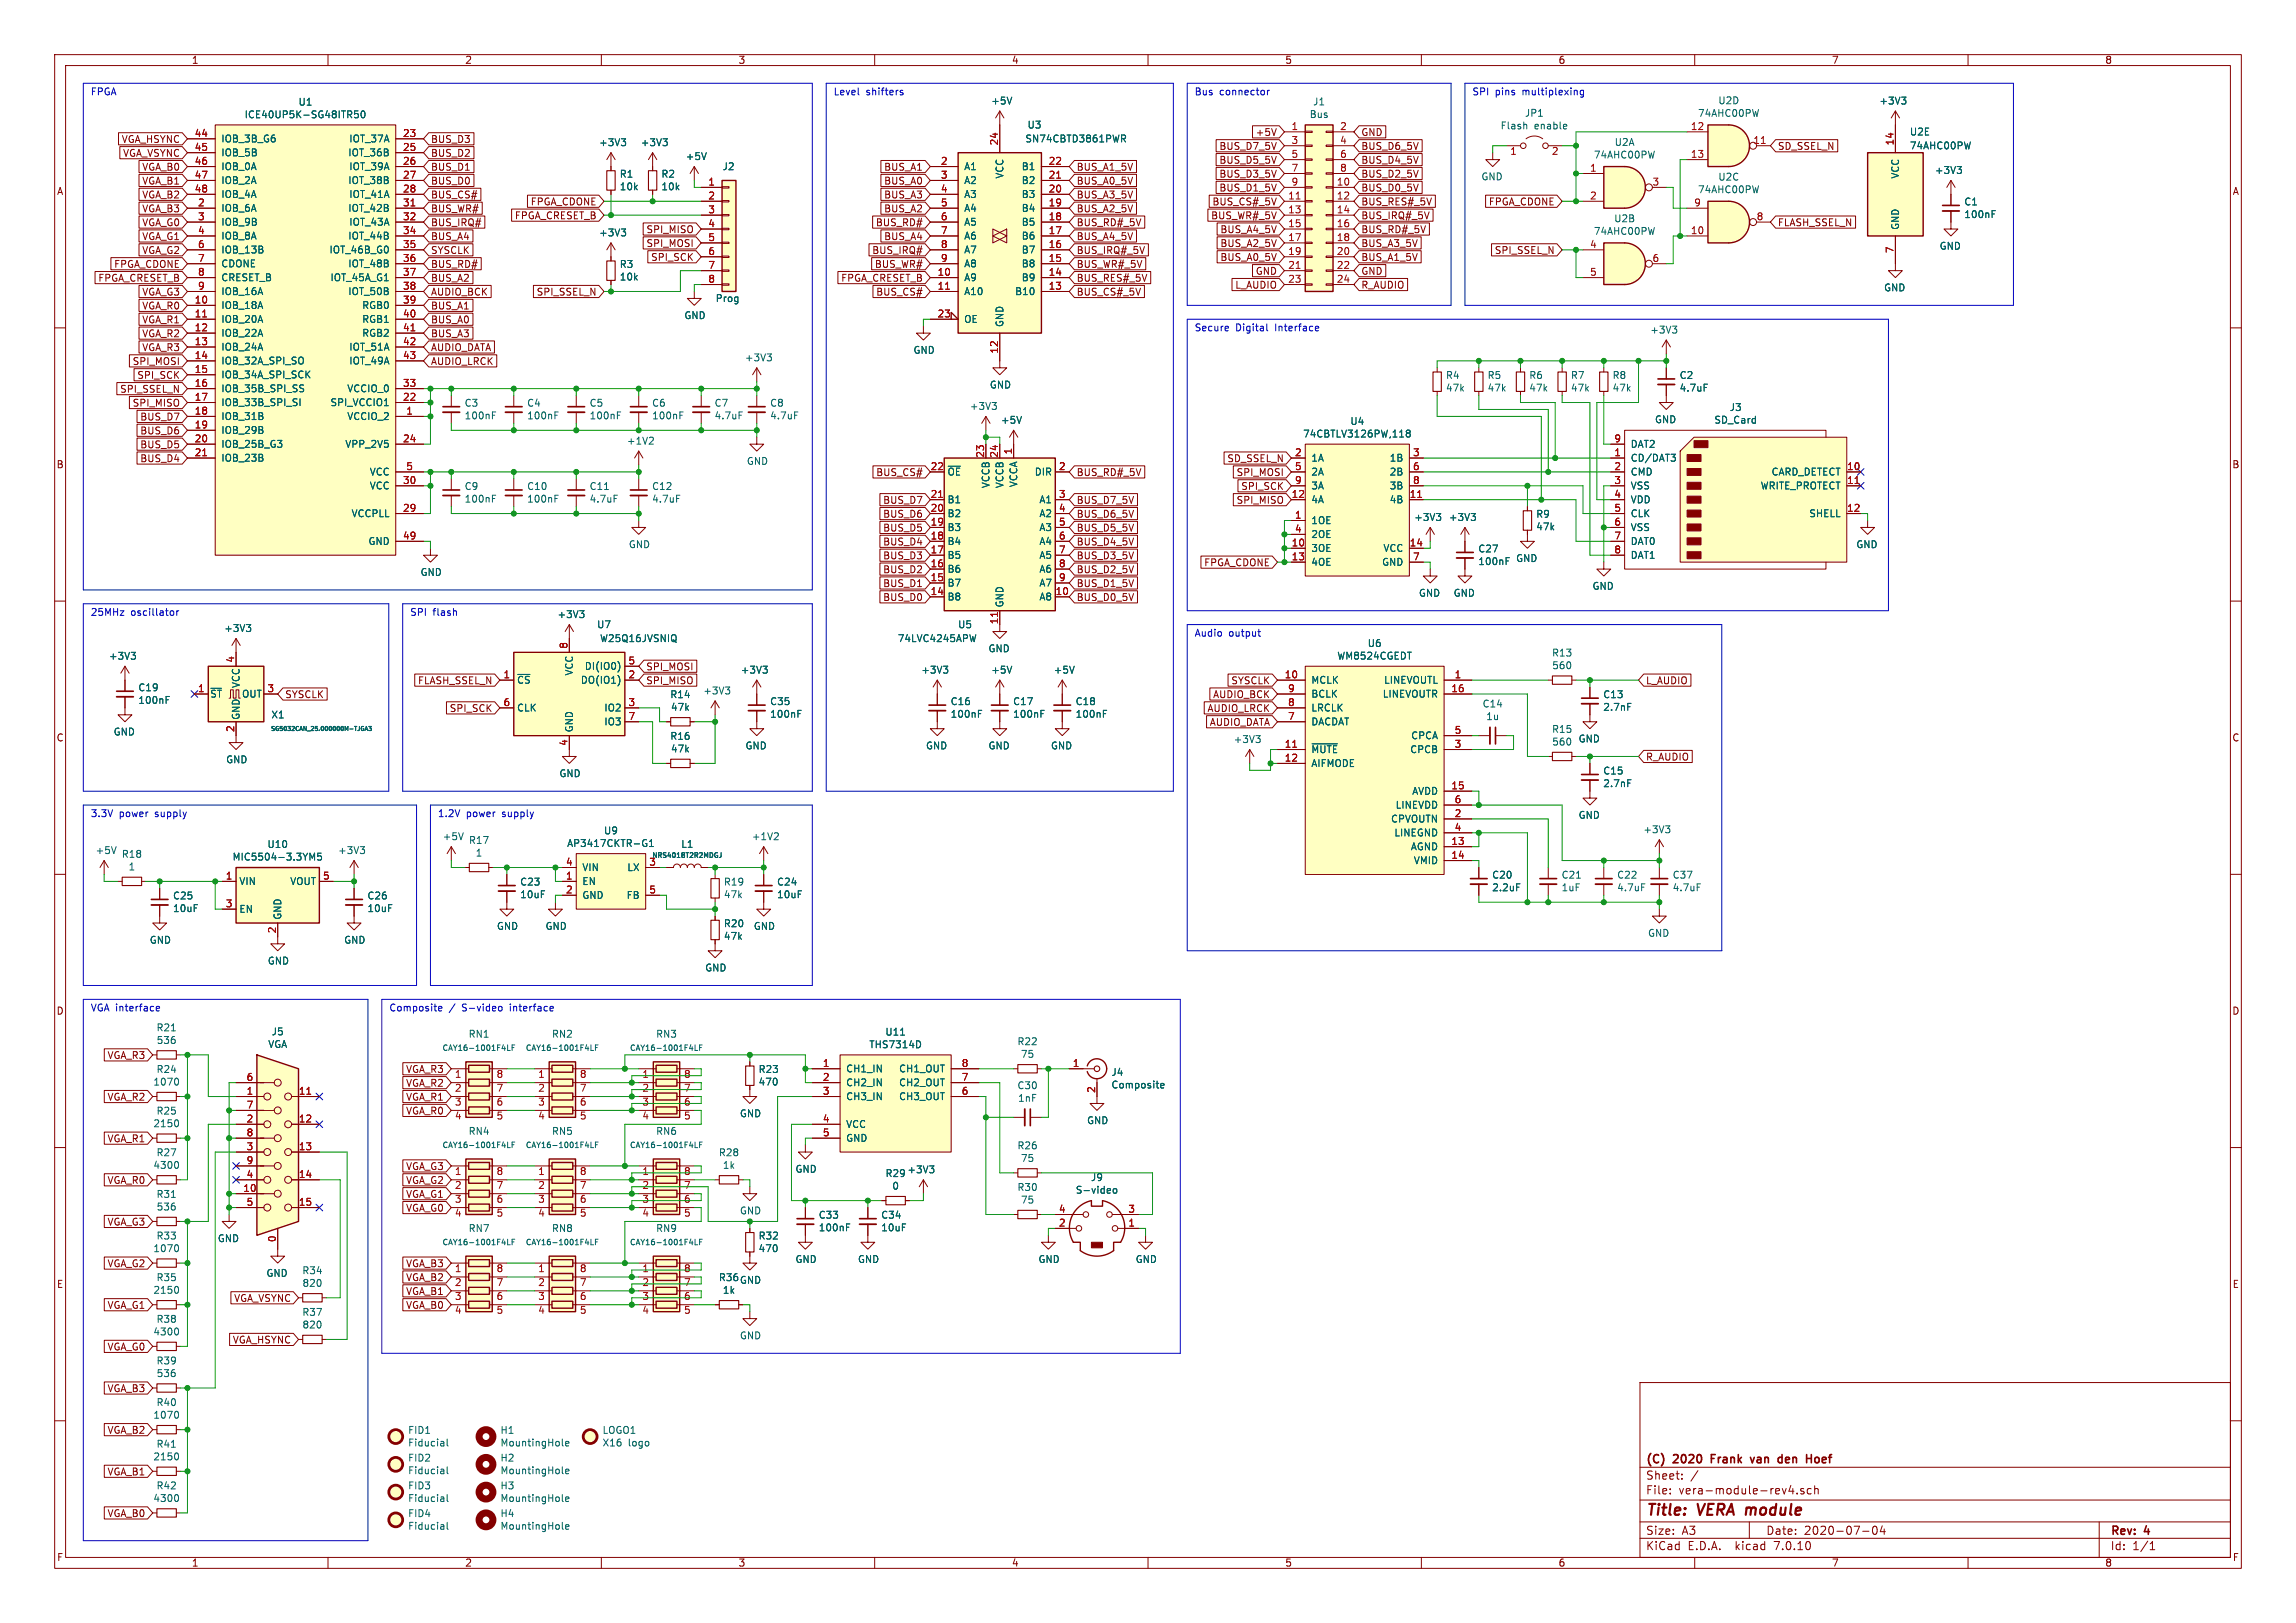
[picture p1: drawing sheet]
<svg xmlns="http://www.w3.org/2000/svg" width="420mm" height="297mm" viewBox="0 0 420 297" stroke-linecap="round" stroke-linejoin="round" font-family="sans-serif">
<defs><g id="words">
<g font-size="2.8" fill="#840000">
<text x="301" y="277.9">Title:</text>
<text x="310.6" y="277.9">VERA module</text>
</g>
<g font-size="2.1" fill="#840000">
<text x="301" y="268.2">(C)</text>
<text x="306.2" y="268.2">2020</text>
<text x="313.7" y="268.2">Frank</text>
<text x="321.6" y="268.2">van</text>
<text x="327.2" y="268.2">den</text>
<text x="332.9" y="268.2">Hoef</text>
<text x="301" y="273.7">File:</text>
<text x="301" y="271">Sheet:</text>
<text x="307.1" y="273.7">vera-module-rev4.sch</text>
<text x="301" y="281.1">Size:</text>
<text x="307.6" y="281.1">A3</text>
<text x="323" y="281.1">Date:</text>
<text x="330" y="281.1">2020-07-04</text>
<text x="386" y="281.3">Rev:</text>
<text x="392.4" y="281.3">4</text>
<text x="301" y="283.9">KiCad</text>
<text x="308.7" y="283.9">E.D.A.</text>
<text x="317.6" y="283.9">kicad</text>
<text x="324.8" y="283.9">7.0.10</text>
<text x="386" y="283.9">Id:</text>
<text x="390.1" y="283.9">1/1</text>
</g>
<g font-size="1.8" fill="#840000">
<text x="35" y="11.9">1</text>
<text x="85" y="11.9">2</text>
<text x="135" y="11.9">3</text>
<text x="185" y="11.9">4</text>
<text x="235" y="11.9">5</text>
<text x="285" y="11.9">6</text>
<text x="335" y="11.9">7</text>
<text x="385" y="11.9">8</text>
<text x="22.2" y="26.4">VGA_HSYNC</text>
<text x="22.4" y="28.9">VGA_VSYNC</text>
<text x="78.7" y="28.9">BUS_D2</text>
<text x="78.7" y="26.4">BUS_D3</text>
<text x="223" y="27.6">BUS_D7_5V</text>
<text x="229.6" y="25.1">+5V</text>
<text x="248.9" y="27.6">BUS_D6_5V</text>
<text x="248.9" y="25.1">GND</text>
<text x="325.1" y="27.6">SD_SSEL_N</text>
<text x="10.3" y="35.9">A</text>
<text x="25.9" y="31.4">VGA_B0</text>
<text x="25.9" y="34">VGA_B1</text>
<text x="78.7" y="34">BUS_D0</text>
<text x="78.7" y="31.4">BUS_D1</text>
<text x="161.6" y="31.4">BUS_A1</text>
<text x="161.6" y="34">BUS_A0</text>
<text x="196.8" y="34">BUS_A0_5V</text>
<text x="196.8" y="31.4">BUS_A1_5V</text>
<text x="223" y="30.2">BUS_D5_5V</text>
<text x="223" y="32.7">BUS_D3_5V</text>
<text x="223" y="35.2">BUS_D1_5V</text>
<text x="248.9" y="30.2">BUS_D4_5V</text>
<text x="248.9" y="32.7">BUS_D2_5V</text>
<text x="248.9" y="35.2">BUS_D0_5V</text>
<text x="408.3" y="35.9">A</text>
<text x="25.9" y="36.5">VGA_B2</text>
<text x="25.9" y="41.6">VGA_G0</text>
<text x="25.9" y="39.1">VGA_B3</text>
<text x="78.7" y="36.5">BUS_CS#</text>
<text x="78.7" y="41.6">BUS_IRQ#</text>
<text x="78.7" y="39.1">BUS_WR#</text>
<text x="94.1" y="40.3">FPGA_CRESET_B</text>
<text x="97" y="37.8">FPGA_CDONE</text>
<text x="160.1" y="41.6">BUS_RD#</text>
<text x="161.6" y="36.5">BUS_A3</text>
<text x="161.6" y="39.1">BUS_A2</text>
<text x="196.8" y="39.1">BUS_A2_5V</text>
<text x="196.8" y="36.5">BUS_A3_5V</text>
<text x="196.8" y="41.6">BUS_RD#_5V</text>
<text x="221.4" y="40.3">BUS_WR#_5V</text>
<text x="221.7" y="37.8">BUS_CS#_5V</text>
<text x="248.9" y="37.8">BUS_RES#_5V</text>
<text x="248.9" y="40.3">BUS_IRQ#_5V</text>
<text x="272.2" y="37.8">FPGA_CDONE</text>
<text x="325.1" y="41.6">FLASH_SSEL_N</text>
<text x="25.9" y="46.7">VGA_G2</text>
<text x="25.9" y="44.1">VGA_G1</text>
<text x="78.7" y="46.7">SYSCLK</text>
<text x="78.7" y="44.1">BUS_A4</text>
<text x="118.1" y="45.4">SPI_MOSI</text>
<text x="118.1" y="42.9">SPI_MISO</text>
<text x="119" y="47.9">SPI_SCK</text>
<text x="159.5" y="46.7">BUS_IRQ#</text>
<text x="161.6" y="44.1">BUS_A4</text>
<text x="196.8" y="44.1">BUS_A4_5V</text>
<text x="196.8" y="46.7">BUS_IRQ#_5V</text>
<text x="223.1" y="42.9">BUS_A4_5V</text>
<text x="223.1" y="47.9">BUS_A0_5V</text>
<text x="223.1" y="45.4">BUS_A2_5V</text>
<text x="248.9" y="42.9">BUS_RD#_5V</text>
<text x="248.9" y="47.9">BUS_A1_5V</text>
<text x="248.9" y="45.4">BUS_A3_5V</text>
<text x="273.3" y="46.7">SPI_SSEL_N</text>
<text x="17.9" y="51.8">FPGA_CRESET_B</text>
<text x="20.8" y="49.2">FPGA_CDONE</text>
<text x="78.7" y="49.2">BUS_RD#</text>
<text x="78.7" y="51.8">BUS_A2</text>
<text x="153.8" y="51.8">FPGA_CRESET_B</text>
<text x="159.9" y="49.2">BUS_WR#</text>
<text x="196.8" y="49.2">BUS_WR#_5V</text>
<text x="196.8" y="51.8">BUS_RES#_5V</text>
<text x="225.9" y="53">L_AUDIO</text>
<text x="229.6" y="50.5">GND</text>
<text x="248.9" y="53">R_AUDIO</text>
<text x="248.9" y="50.5">GND</text>
<text x="25.9" y="54.3">VGA_G3</text>
<text x="25.9" y="56.8">VGA_R0</text>
<text x="25.9" y="59.4">VGA_R1</text>
<text x="78.7" y="54.3">AUDIO_BCK</text>
<text x="78.7" y="56.8">BUS_A1</text>
<text x="78.7" y="59.4">BUS_A0</text>
<text x="98.1" y="54.3">SPI_SSEL_N</text>
<text x="160.2" y="54.3">BUS_CS#</text>
<text x="196.8" y="54.3">BUS_CS#_5V</text>
<text x="25.9" y="64.5">VGA_R3</text>
<text x="25.9" y="61.9">VGA_R2</text>
<text x="78.7" y="61.9">BUS_A3</text>
<text x="78.7" y="64.5">AUDIO_DATA</text>
<text x="24.2" y="67">SPI_MOSI</text>
<text x="25" y="69.5">SPI_SCK</text>
<text x="78.7" y="67">AUDIO_LRCK</text>
<text x="21.9" y="72.1">SPI_SSEL_N</text>
<text x="24.2" y="74.6">SPI_MISO</text>
<text x="25.6" y="77.2">BUS_D7</text>
<text x="25.6" y="82.2">BUS_D5</text>
<text x="25.6" y="79.7">BUS_D6</text>
<text x="10.3" y="85.9">B</text>
<text x="25.6" y="84.8">BUS_D4</text>
<text x="160.2" y="87.3">BUS_CS#</text>
<text x="196.8" y="87.3">BUS_RD#_5V</text>
<text x="224.4" y="84.8">SD_SSEL_N</text>
<text x="226.1" y="87.3">SPI_MOSI</text>
<text x="226.9" y="89.9">SPI_SCK</text>
<text x="408.2" y="85.9">B</text>
<text x="161.4" y="94.9">BUS_D6</text>
<text x="161.4" y="92.4">BUS_D7</text>
<text x="196.8" y="92.4">BUS_D7_5V</text>
<text x="196.8" y="94.9">BUS_D6_5V</text>
<text x="226.1" y="92.4">SPI_MISO</text>
<text x="161.4" y="97.5">BUS_D5</text>
<text x="161.4" y="100">BUS_D4</text>
<text x="196.8" y="97.5">BUS_D5_5V</text>
<text x="196.8" y="100">BUS_D4_5V</text>
<text x="161.4" y="107.6">BUS_D1</text>
<text x="161.4" y="102.6">BUS_D3</text>
<text x="161.4" y="105.1">BUS_D2</text>
<text x="196.8" y="102.6">BUS_D3_5V</text>
<text x="196.8" y="105.1">BUS_D2_5V</text>
<text x="196.8" y="107.6">BUS_D1_5V</text>
<text x="220.2" y="103.8">FPGA_CDONE</text>
<text x="161.4" y="110.2">BUS_D0</text>
<text x="196.8" y="110.2">BUS_D0_5V</text>
<text x="76.4" y="125.4">FLASH_SSEL_N</text>
<text x="118.1" y="125.4">SPI_MISO</text>
<text x="118.1" y="122.9">SPI_MOSI</text>
<text x="225.1" y="125.4">SYSCLK</text>
<text x="301" y="125.4">L_AUDIO</text>
<text x="52.1" y="128">SYSCLK</text>
<text x="82.2" y="130.5">SPI_SCK</text>
<text x="220.8" y="130.5">AUDIO_LRCK</text>
<text x="221.8" y="128">AUDIO_BCK</text>
<text x="10.3" y="135.9">C</text>
<text x="221.2" y="133">AUDIO_DATA</text>
<text x="408.2" y="135.9">C</text>
<text x="301" y="139.4">R_AUDIO</text>
<text x="10.3" y="185.9">D</text>
<text x="408.2" y="185.9">D</text>
<text x="19.6" y="194">VGA_R3</text>
<text x="74.2" y="196.5">VGA_R3</text>
<text x="19.6" y="201.6">VGA_R2</text>
<text x="74.2" y="201.6">VGA_R1</text>
<text x="74.2" y="199.1">VGA_R2</text>
<text x="19.6" y="209.2">VGA_R1</text>
<text x="74.2" y="204.2">VGA_R0</text>
<text x="74.2" y="214.3">VGA_G3</text>
<text x="19.6" y="216.9">VGA_R0</text>
<text x="74.2" y="219.4">VGA_G1</text>
<text x="74.2" y="221.9">VGA_G0</text>
<text x="74.2" y="216.9">VGA_G2</text>
<text x="19.6" y="224.5">VGA_G3</text>
<text x="19.6" y="232.1">VGA_G2</text>
<text x="74.2" y="232.1">VGA_B3</text>
<text x="10.3" y="235.9">E</text>
<text x="19.6" y="239.7">VGA_G1</text>
<text x="42.7" y="238.4">VGA_VSYNC</text>
<text x="74.2" y="237.2">VGA_B1</text>
<text x="74.2" y="239.7">VGA_B0</text>
<text x="74.2" y="234.6">VGA_B2</text>
<text x="408.3" y="235.9">E</text>
<text x="19.6" y="247.3">VGA_G0</text>
<text x="42.5" y="246.1">VGA_HSYNC</text>
<text x="19.6" y="255">VGA_B3</text>
<text x="19.6" y="262.6">VGA_B2</text>
<text x="19.6" y="270.2">VGA_B1</text>
<text x="19.6" y="277.8">VGA_B0</text>
<text x="10.3" y="285.9">F</text>
<text x="35" y="286.9">1</text>
<text x="85" y="286.9">2</text>
<text x="135" y="286.9">3</text>
<text x="185" y="286.9">4</text>
<text x="235" y="286.9">5</text>
<text x="285" y="286.9">6</text>
<text x="335" y="286.9">7</text>
<text x="385" y="286.9">8</text>
<text x="408.3" y="285.9">F</text>
</g>
<g font-size="1.8" fill="#0000c2">
<text x="16.5" y="17.5">FPGA</text>
<text x="152.4" y="17.5">Level</text>
<text x="158.4" y="17.5">shifters</text>
<text x="218.4" y="17.5">Bus</text>
<text x="223.1" y="17.5">connector</text>
<text x="269.2" y="17.5">SPI</text>
<text x="273.5" y="17.5">pins</text>
<text x="278.6" y="17.5">multiplexing</text>
<text x="218.4" y="60.7">Secure</text>
<text x="226" y="60.7">Digital</text>
<text x="233.4" y="60.7">Interface</text>
<text x="16.5" y="112.8">25MHz</text>
<text x="23.9" y="112.8">oscillator</text>
<text x="74.9" y="112.8">SPI</text>
<text x="79.2" y="112.8">flash</text>
<text x="218.4" y="116.6">Audio</text>
<text x="224.8" y="116.6">output</text>
<text x="16.5" y="149.6">3.3V</text>
<text x="21.8" y="149.6">power</text>
<text x="28.5" y="149.6">supply</text>
<text x="80" y="149.6">1.2V</text>
<text x="85.3" y="149.6">power</text>
<text x="92" y="149.6">supply</text>
<text x="16.5" y="185.2">VGA interface</text>
<text x="71.1" y="185.2">Composite</text>
<text x="82.1" y="185.2">/</text>
<text x="84.6" y="185.2">S-video</text>
<text x="93.6" y="185.2">interface</text>
</g>
<g font-size="1.8" fill="#006464">
<text x="44.7" y="21.8">ICE40UP5K-SG48ITR50</text>
<text x="54.5" y="19.5">U1</text>
<text x="181.2" y="19.3">+5V</text>
<text x="187.9" y="23.7">U3</text>
<text x="239.5" y="21.8">Bus</text>
<text x="240.1" y="19.5">J1</text>
<text x="274.4" y="23.9">Flash</text>
<text x="278.8" y="21.6">JP1</text>
<text x="280.6" y="23.9">enable</text>
<text x="310.5" y="21.6">74AHC00PW</text>
<text x="314.2" y="19.3">U2D</text>
<text x="343.7" y="19.3">+3V3</text>
<text x="40.4" y="26.3">IOB_3B_G6</text>
<text x="40.4" y="28.8">IOB_5B</text>
<text x="63.6" y="28.8">IOT_36B</text>
<text x="63.8" y="26.3">IOT_37A</text>
<text x="109.5" y="26.9">+3V3</text>
<text x="117.1" y="26.9">+3V3</text>
<text x="125.3" y="29.5">+5V</text>
<text x="187.5" y="26.3">SN74CBTD3861PWR</text>
<text x="291.5" y="29.2">74AHC00PW</text>
<text x="295.3" y="26.9">U2A</text>
<text x="349.3" y="25">U2E</text>
<text x="349.3" y="27.5">74AHC00PW</text>
<text x="40.4" y="31.3">IOB_0A</text>
<text x="40.4" y="33.9">IOB_2A</text>
<text x="63.6" y="33.9">IOT_38B</text>
<text x="63.8" y="31.3">IOT_39A</text>
<text x="113.3" y="32.7">R1</text>
<text x="113.3" y="35">10k</text>
<text x="120.9" y="32.7">R2</text>
<text x="120.9" y="35">10k</text>
<text x="132.1" y="31.3">J2</text>
<text x="176.3" y="31.3">A1</text>
<text x="176.3" y="33.9">A2</text>
<text x="183.7" y="32.8" transform="rotate(-90 183.7 32.8)">VCC</text>
<text x="186.8" y="33.9">B2</text>
<text x="186.8" y="31.3">B1</text>
<text x="270.9" y="33.2">GND</text>
<text x="310.5" y="35.6">74AHC00PW</text>
<text x="314.2" y="33.2">U2C</text>
<text x="347.6" y="32.8" transform="rotate(-90 347.6 32.8)">VCC</text>
<text x="353.8" y="32">+3V3</text>
<text x="40.4" y="39">IOB_6A</text>
<text x="40.4" y="41.5">IOB_9B</text>
<text x="40.4" y="36.4">IOB_4A</text>
<text x="63.6" y="39">IOT_42B</text>
<text x="63.8" y="36.4">IOT_41A</text>
<text x="63.8" y="41.5">IOT_43A</text>
<text x="176.3" y="36.4">A3</text>
<text x="176.3" y="39">A4</text>
<text x="176.3" y="41.5">A5</text>
<text x="186.8" y="41.5">B5</text>
<text x="186.8" y="39">B4</text>
<text x="186.8" y="36.4">B3</text>
<text x="295.2" y="40.9">U2B</text>
<text x="359.2" y="37.8">C1</text>
<text x="359.2" y="40.1">100nF</text>
<text x="40.4" y="44">IOB_8A</text>
<text x="40.4" y="46.6">IOB_13B</text>
<text x="60.2" y="46.6">IOT_46B_G0</text>
<text x="63.6" y="44">IOT_44B</text>
<text x="109.5" y="43.5">+3V3</text>
<text x="176.3" y="44">A6</text>
<text x="176.3" y="46.6">A7</text>
<text x="186.8" y="46.6">B7</text>
<text x="186.8" y="44">B6</text>
<text x="291.5" y="43.2">74AHC00PW</text>
<text x="347.6" y="42.2" transform="rotate(-90 347.6 42.2)">GND</text>
<text x="354.7" y="45.9">GND</text>
<text x="40.4" y="49.1">CDONE</text>
<text x="40.4" y="51.7">CRESET_B</text>
<text x="60.3" y="51.7">IOT_45A_G1</text>
<text x="63.6" y="49.1">IOT_48B</text>
<text x="113.3" y="49.2">R3</text>
<text x="113.3" y="51.5">10k</text>
<text x="176.3" y="51.7">A9</text>
<text x="176.3" y="49.1">A8</text>
<text x="186.8" y="51.7">B9</text>
<text x="186.8" y="49.1">B8</text>
<text x="344.5" y="53.5">GND</text>
<text x="40.4" y="56.7">IOB_18A</text>
<text x="40.4" y="59.3">IOB_20A</text>
<text x="40.4" y="54.2">IOB_16A</text>
<text x="63.6" y="54.2">IOT_50B</text>
<text x="66.2" y="56.7">RGB0</text>
<text x="66.2" y="59.3">RGB1</text>
<text x="125.1" y="58.6">GND</text>
<text x="130.8" y="55.5">Prog</text>
<text x="176.3" y="54.2">A10</text>
<text x="176.3" y="59.3">OE</text>
<text x="183.7" y="59.9" transform="rotate(-90 183.7 59.9)">GND</text>
<text x="185.6" y="54.2">B10</text>
<text x="40.4" y="61.8">IOB_22A</text>
<text x="40.4" y="64.4">IOB_24A</text>
<text x="63.8" y="64.4">IOT_51A</text>
<text x="66.2" y="61.8">RGB2</text>
<text x="167" y="64.9">GND</text>
<text x="301.8" y="61.2">+3V3</text>
<text x="40.4" y="66.9">IOB_32A_SPI_SO</text>
<text x="40.4" y="69.4">IOB_34A_SPI_SCK</text>
<text x="40.4" y="72">IOB_35B_SPI_SS</text>
<text x="63.4" y="72">VCCIO_0</text>
<text x="63.8" y="66.9">IOT_49A</text>
<text x="136.2" y="66.3">+3V3</text>
<text x="181" y="71.3">GND</text>
<text x="264.4" y="69.5">R4</text>
<text x="264.4" y="71.9">47k</text>
<text x="272" y="69.5">R5</text>
<text x="272" y="71.9">47k</text>
<text x="279.6" y="69.5">R6</text>
<text x="279.6" y="71.9">47k</text>
<text x="287.3" y="69.5">R7</text>
<text x="287.3" y="71.9">47k</text>
<text x="294.9" y="69.5">R8</text>
<text x="294.9" y="71.9">47k</text>
<text x="307.1" y="69.5">C2</text>
<text x="307.1" y="71.9">4.7uF</text>
<text x="40.4" y="74.5">IOB_33B_SPI_SI</text>
<text x="40.4" y="77.1">IOB_31B</text>
<text x="60.3" y="74.5">SPI_VCCIO1</text>
<text x="63.4" y="77.1">VCCIO_2</text>
<text x="84.9" y="74.6">C3</text>
<text x="84.9" y="76.9">100nF</text>
<text x="96.3" y="74.6">C4</text>
<text x="96.3" y="76.9">100nF</text>
<text x="107.8" y="74.6">C5</text>
<text x="107.8" y="76.9">100nF</text>
<text x="119.2" y="74.6">C6</text>
<text x="119.2" y="76.9">100nF</text>
<text x="130.6" y="74.6">C7</text>
<text x="130.6" y="76.9">4.7uF</text>
<text x="140.8" y="74.6">C8</text>
<text x="140.8" y="76.9">4.7uF</text>
<text x="177.3" y="75.2">+3V3</text>
<text x="183" y="77.7">+5V</text>
<text x="246.9" y="78">U4</text>
<text x="302.6" y="77.6">GND</text>
<text x="313.5" y="77.7">SD_Card</text>
<text x="316.3" y="75.4">J3</text>
<text x="40.4" y="79.6">IOB_29B</text>
<text x="40.4" y="82.1">IOB_25B_G3</text>
<text x="63.1" y="82.1">VPP_2V5</text>
<text x="114.6" y="81.6">+1V2</text>
<text x="238.3" y="80.3">74CBTLV3126PW,118</text>
<text x="298.2" y="82.1">DAT2</text>
<text x="40.4" y="84.7">IOB_23B</text>
<text x="67.5" y="89.8">VCC</text>
<text x="67.5" y="87.2">VCC</text>
<text x="84.9" y="89.9">C9</text>
<text x="96.3" y="89.9">C10</text>
<text x="107.8" y="89.9">C11</text>
<text x="119.2" y="89.9">C12</text>
<text x="136.5" y="85.3">GND</text>
<text x="173.2" y="87.2">~{OE}</text>
<text x="181.2" y="89.4" transform="rotate(-90 181.2 89.4)">VCCB</text>
<text x="183.7" y="89.4" transform="rotate(-90 183.7 89.4)">VCCB</text>
<text x="186.3" y="89.2" transform="rotate(-90 186.3 89.2)">VCCA</text>
<text x="189.2" y="87.2">DIR</text>
<text x="239.8" y="84.7">1A</text>
<text x="239.8" y="87.2">2A</text>
<text x="239.8" y="89.8">3A</text>
<text x="254.1" y="84.7">1B</text>
<text x="254.1" y="87.2">2B</text>
<text x="254.1" y="89.8">3B</text>
<text x="298.2" y="84.7">CD/DAT3</text>
<text x="298.2" y="87.2">CMD</text>
<text x="298.2" y="89.8">VSS</text>
<text x="322" y="89.8">WRITE_PROTECT</text>
<text x="324" y="87.2">CARD_DETECT</text>
<text x="64.2" y="94.8">VCCPLL</text>
<text x="84.9" y="92.2">100nF</text>
<text x="96.3" y="92.2">100nF</text>
<text x="107.8" y="92.2">4.7uF</text>
<text x="119.2" y="92.2">4.7uF</text>
<text x="173.2" y="94.8">B2</text>
<text x="173.2" y="92.3">B1</text>
<text x="190" y="92.3">A1</text>
<text x="190" y="94.8">A2</text>
<text x="239.8" y="92.3">4A</text>
<text x="254.1" y="92.3">4B</text>
<text x="258.6" y="95.5">+3V3</text>
<text x="264.9" y="95.5">+3V3</text>
<text x="280.9" y="94.9">R9</text>
<text x="298.2" y="92.3">VDD</text>
<text x="298.2" y="94.8">CLK</text>
<text x="330.9" y="94.8">SHELL</text>
<text x="67.3" y="99.9">GND</text>
<text x="114.9" y="100.5">GND</text>
<text x="173.2" y="99.9">B4</text>
<text x="173.2" y="97.4">B3</text>
<text x="190" y="97.4">A3</text>
<text x="190" y="99.9">A4</text>
<text x="239.8" y="96.1">1OE</text>
<text x="239.8" y="101.2">3OE</text>
<text x="239.8" y="98.7">2OE</text>
<text x="253" y="101.2">VCC</text>
<text x="270.3" y="101.3">C27</text>
<text x="280.9" y="97.3">47k</text>
<text x="298.2" y="97.4">VSS</text>
<text x="298.2" y="99.9">DAT0</text>
<text x="339.5" y="100.5">GND</text>
<text x="76.8" y="105.6">GND</text>
<text x="173.2" y="107.5">B7</text>
<text x="173.2" y="105">B6</text>
<text x="173.2" y="102.5">B5</text>
<text x="190" y="102.5">A5</text>
<text x="190" y="105">A6</text>
<text x="190" y="107.5">A7</text>
<text x="239.8" y="103.7">4OE</text>
<text x="252.7" y="103.7">GND</text>
<text x="270.3" y="103.6">100nF</text>
<text x="277.2" y="103">GND</text>
<text x="298.2" y="102.5">DAT1</text>
<text x="101.9" y="113.3">+3V3</text>
<text x="173.2" y="110.1">B8</text>
<text x="183.7" y="111.3" transform="rotate(-90 183.7 111.3)">GND</text>
<text x="190" y="110.1">A8</text>
<text x="259.5" y="109.4">GND</text>
<text x="265.8" y="109.4">GND</text>
<text x="291.2" y="108.1">GND</text>
<text x="40.9" y="115.8">+3V3</text>
<text x="109.1" y="115.2">U7</text>
<text x="109.7" y="117.7">W25Q16JVSNIQ</text>
<text x="164.1" y="117.7">74LVC4245APW</text>
<text x="175.2" y="115.2">U5</text>
<text x="180.7" y="119.6">GND</text>
<text x="250.1" y="118.6">U6</text>
<text x="19.8" y="120.9">+3V3</text>
<text x="94.5" y="125.3">~{CS}</text>
<text x="105" y="123.7" transform="rotate(-90 105 123.7)">VCC</text>
<text x="106.2" y="125.3">DO(IO1)</text>
<text x="106.9" y="122.8">DI(IO0)</text>
<text x="135.4" y="123.5">+3V3</text>
<text x="168.4" y="123.5">+3V3</text>
<text x="181.2" y="123.5">+5V</text>
<text x="192.7" y="123.5">+5V</text>
<text x="239.8" y="125.3">MCLK</text>
<text x="244.5" y="120.9">WM8524CGEDT</text>
<text x="253.1" y="125.3">LINEVOUTL</text>
<text x="283.8" y="120.3">R13</text>
<text x="283.8" y="122.7">560</text>
<text x="25.2" y="129">100nF</text>
<text x="25.2" y="126.7">C19</text>
<text x="38.4" y="127.9">~{ST}</text>
<text x="44" y="131.8" transform="rotate(-90 44 131.8)">GND</text>
<text x="44" y="126" transform="rotate(-90 44 126)">VCC</text>
<text x="44.2" y="127.9">OUT</text>
<text x="49.5" y="131.7">X1</text>
<text x="94.5" y="130.4">CLK</text>
<text x="110.4" y="130.4">IO2</text>
<text x="122.5" y="128">R14</text>
<text x="122.6" y="130.3">47k</text>
<text x="128.5" y="127.3">+3V3</text>
<text x="140.8" y="131.5">100nF</text>
<text x="140.8" y="129.2">C35</text>
<text x="173.8" y="131.5">100nF</text>
<text x="173.8" y="129.2">C16</text>
<text x="185.2" y="131.5">100nF</text>
<text x="185.2" y="129.2">C17</text>
<text x="196.7" y="131.5">100nF</text>
<text x="196.7" y="129.2">C18</text>
<text x="239.8" y="130.4">LRCLK</text>
<text x="239.8" y="127.9">BCLK</text>
<text x="252.8" y="127.9">LINEVOUTR</text>
<text x="271.1" y="129.7">C14</text>
<text x="271.8" y="132">1u</text>
<text x="293.2" y="128">C13</text>
<text x="293.2" y="130.3">2.7nF</text>
<text x="20.7" y="134.8">GND</text>
<text x="105" y="134.1" transform="rotate(-90 105 134.1)">GND</text>
<text x="110.4" y="132.9">IO3</text>
<text x="122.5" y="135.6">R16</text>
<text x="122.6" y="137.9">47k</text>
<text x="136.3" y="137.3">GND</text>
<text x="169.3" y="137.3">GND</text>
<text x="180.7" y="137.3">GND</text>
<text x="192.1" y="137.3">GND</text>
<text x="225.6" y="136.2">+3V3</text>
<text x="239.8" y="132.9">DACDAT</text>
<text x="258" y="135.5">CPCA</text>
<text x="283.8" y="134.3">R15</text>
<text x="283.8" y="136.6">560</text>
<text x="288.7" y="136.1">GND</text>
<text x="41.3" y="139.9">GND</text>
<text x="102.2" y="142.4">GND</text>
<text x="239.8" y="138">~{MUTE}</text>
<text x="239.8" y="140.6">AIFMODE</text>
<text x="257.9" y="138">CPCB</text>
<text x="293.2" y="141.9">C15</text>
<text x="255.2" y="148.2">LINEVDD</text>
<text x="258.2" y="145.6">AVDD</text>
<text x="293.2" y="144.2">2.7nF</text>
<text x="48.8" y="155.4">U10</text>
<text x="80.9" y="153.9">+5V</text>
<text x="85.7" y="154.6">R17</text>
<text x="103.6" y="155.2">AP3417CKTR-G1</text>
<text x="110.4" y="152.9">U9</text>
<text x="124.5" y="155.3">L1</text>
<text x="137.4" y="153.9">+1V2</text>
<text x="254.4" y="150.7">CPVOUTN</text>
<text x="255" y="153.3">LINEGND</text>
<text x="258" y="155.8">AGND</text>
<text x="288.7" y="150">GND</text>
<text x="300.5" y="152.7">+3V3</text>
<text x="17.4" y="156.5">+5V</text>
<text x="22.2" y="157.2">R18</text>
<text x="23.4" y="159.5">1</text>
<text x="42.4" y="157.7">MIC5504-3.3YM5</text>
<text x="61.7" y="156.5">+3V3</text>
<text x="86.9" y="156.9">1</text>
<text x="106.4" y="159.6">VIN</text>
<text x="114.7" y="159.6">LX</text>
<text x="258.5" y="158.3">VMID</text>
<text x="272.9" y="161">C20</text>
<text x="285.6" y="161">C21</text>
<text x="295.7" y="161">C22</text>
<text x="305.9" y="161">C37</text>
<text x="31.6" y="164.8">C25</text>
<text x="31.6" y="167.1">10uF</text>
<text x="43.7" y="162.2">VIN</text>
<text x="43.7" y="167.2">EN</text>
<text x="53" y="162.2">VOUT</text>
<text x="67.1" y="164.8">C26</text>
<text x="67.1" y="167.1">10uF</text>
<text x="95.1" y="162.3">C23</text>
<text x="95.1" y="164.6">10uF</text>
<text x="106.4" y="162.2">EN</text>
<text x="106.4" y="164.7">GND</text>
<text x="114.5" y="164.7">FB</text>
<text x="132.3" y="164.6">47k</text>
<text x="132.3" y="162.3">R19</text>
<text x="142" y="162.3">C24</text>
<text x="142" y="164.6">10uF</text>
<text x="272.9" y="163.3">2.2uF</text>
<text x="285.6" y="163.3">1uF</text>
<text x="295.7" y="163.3">4.7uF</text>
<text x="305.9" y="163.3">4.7uF</text>
<text x="27.3" y="172.9">GND</text>
<text x="51.7" y="168.4" transform="rotate(-90 51.7 168.4)">GND</text>
<text x="62.9" y="172.9">GND</text>
<text x="90.8" y="170.4">GND</text>
<text x="99.7" y="170.4">GND</text>
<text x="132.3" y="172.2">47k</text>
<text x="132.3" y="169.9">R20</text>
<text x="137.8" y="170.4">GND</text>
<text x="301.4" y="171.6">GND</text>
<text x="48.9" y="176.7">GND</text>
<text x="128.9" y="178">GND</text>
<text x="28.5" y="188.9">R21</text>
<text x="28.6" y="191.2">536</text>
<text x="49" y="192">VGA</text>
<text x="49.6" y="189.7">J5</text>
<text x="85.6" y="190.1">RN1</text>
<text x="100.9" y="190.1">RN2</text>
<text x="119.9" y="190.1">RN3</text>
<text x="161.9" y="189.7">U11</text>
<text x="186" y="191.5">R22</text>
<text x="28.5" y="196.5">R24</text>
<text x="138.7" y="196.5">R23</text>
<text x="154.7" y="196.4">CH1_IN</text>
<text x="158.9" y="192">THS7314D</text>
<text x="164.4" y="196.4">CH1_OUT</text>
<text x="186.6" y="193.8">75</text>
<text x="203.2" y="197.1">J4</text>
<text x="28" y="198.9">1070</text>
<text x="138.7" y="198.9">470</text>
<text x="154.7" y="199">CH2_IN</text>
<text x="154.7" y="201.5">CH3_IN</text>
<text x="164.4" y="201.5">CH3_OUT</text>
<text x="164.4" y="199">CH2_OUT</text>
<text x="186" y="199.5">C30</text>
<text x="186.1" y="201.8">1nF</text>
<text x="203.2" y="199.4">Composite</text>
<text x="28" y="206.5">2150</text>
<text x="28.5" y="204.2">R25</text>
<text x="85.6" y="207.9">RN4</text>
<text x="100.9" y="207.9">RN5</text>
<text x="119.9" y="207.9">RN6</text>
<text x="135.3" y="204.6">GND</text>
<text x="154.7" y="206.6">VCC</text>
<text x="154.7" y="209.1">GND</text>
<text x="198.8" y="205.9">GND</text>
<text x="28" y="214.1">4300</text>
<text x="28.5" y="211.8">R27</text>
<text x="131.4" y="211.8">R28</text>
<text x="132.1" y="214.1">1k</text>
<text x="145.4" y="214.8">GND</text>
<text x="161.9" y="215.6">R29</text>
<text x="165.9" y="214.9">+3V3</text>
<text x="186" y="210.5">R26</text>
<text x="186.6" y="212.8">75</text>
<text x="28.5" y="219.4">R31</text>
<text x="28.6" y="221.7">536</text>
<text x="163.1" y="217.9">0</text>
<text x="186" y="218.1">R30</text>
<text x="186.6" y="220.4">75</text>
<text x="196.7" y="218.6">S-video</text>
<text x="199.5" y="216.3">J9</text>
<text x="28.5" y="227">R33</text>
<text x="39.7" y="227.5">GND</text>
<text x="85.6" y="225.7">RN7</text>
<text x="100.9" y="225.7">RN8</text>
<text x="119.9" y="225.7">RN9</text>
<text x="135.3" y="222.4">GND</text>
<text x="138.7" y="227">R32</text>
<text x="149.7" y="225.5">100nF</text>
<text x="149.7" y="223.2">C33</text>
<text x="161.1" y="223.2">C34</text>
<text x="161.1" y="225.5">10uF</text>
<text x="28" y="229.3">1070</text>
<text x="48.6" y="233.9">GND</text>
<text x="55.2" y="233.4">R34</text>
<text x="138.7" y="229.3">470</text>
<text x="145.4" y="231.3">GND</text>
<text x="156.8" y="231.3">GND</text>
<text x="189.9" y="231.3">GND</text>
<text x="207.6" y="231.3">GND</text>
<text x="28" y="237">2150</text>
<text x="28.5" y="234.6">R35</text>
<text x="55.2" y="235.7">820</text>
<text x="131.4" y="234.6">R36</text>
<text x="132.1" y="237">1k</text>
<text x="135.3" y="235.1">GND</text>
<text x="28" y="244.6">4300</text>
<text x="28.5" y="242.3">R38</text>
<text x="55.2" y="241">R37</text>
<text x="55.2" y="243.3">820</text>
<text x="135.3" y="245.3">GND</text>
<text x="28.5" y="249.9">R39</text>
<text x="28.5" y="257.5">R40</text>
<text x="28.6" y="252.2">536</text>
<text x="28" y="259.8">1070</text>
<text x="74.6" y="262.6">FID1</text>
<text x="91.4" y="262.6">H1</text>
<text x="110.1" y="262.6">LOGO1</text>
<text x="28" y="267.4">2150</text>
<text x="28.5" y="265.1">R41</text>
<text x="74.6" y="267.7">FID2</text>
<text x="74.6" y="270">Fiducial</text>
<text x="74.6" y="264.9">Fiducial</text>
<text x="91.4" y="264.9">MountingHole</text>
<text x="91.4" y="267.7">H2</text>
<text x="91.4" y="270">MountingHole</text>
<text x="110.1" y="264.9">X16</text>
<text x="114.9" y="264.9">logo</text>
<text x="28" y="275.1">4300</text>
<text x="28.5" y="272.7">R42</text>
<text x="74.6" y="272.7">FID3</text>
<text x="74.6" y="275.1">Fiducial</text>
<text x="91.4" y="272.7">H3</text>
<text x="91.4" y="275.1">MountingHole</text>
<text x="74.6" y="277.8">FID4</text>
<text x="74.6" y="280.1">Fiducial</text>
<text x="91.4" y="277.8">H4</text>
<text x="91.4" y="280.1">MountingHole</text>
</g>
<g font-size="1.8" fill="#a90000">
<text x="236.1" y="23.9">1</text>
<text x="245" y="23.9">2</text>
<text x="309.2" y="23.9">12</text>
<text x="35.5" y="25.1">44</text>
<text x="35.5" y="27.7">45</text>
<text x="73.6" y="25.1">23</text>
<text x="73.6" y="27.7">25</text>
<text x="182.6" y="26.7" transform="rotate(-90 182.6 26.7)">24</text>
<text x="236.1" y="26.4">3</text>
<text x="236.1" y="29">5</text>
<text x="245" y="26.4">4</text>
<text x="245" y="29">6</text>
<text x="276.2" y="28.7">1</text>
<text x="283.8" y="28.7">2</text>
<text x="309.2" y="29">13</text>
<text x="320.6" y="26.4">11</text>
<text x="346.5" y="26.7" transform="rotate(-90 346.5 26.7)">14</text>
<text x="35.5" y="30.2">46</text>
<text x="35.5" y="32.8">47</text>
<text x="35.5" y="35.3">48</text>
<text x="73.6" y="30.2">26</text>
<text x="73.6" y="32.8">27</text>
<text x="73.6" y="35.3">28</text>
<text x="129.5" y="34">1</text>
<text x="172" y="30.2">2</text>
<text x="172" y="32.8">3</text>
<text x="172" y="35.3">4</text>
<text x="191.7" y="35.3">20</text>
<text x="191.7" y="32.8">21</text>
<text x="191.7" y="30.2">22</text>
<text x="236.1" y="31.5">7</text>
<text x="236.1" y="34">9</text>
<text x="244.4" y="34">10</text>
<text x="245" y="31.5">8</text>
<text x="290.8" y="31.5">1</text>
<text x="302.2" y="34">3</text>
<text x="36.1" y="37.8">2</text>
<text x="36.1" y="40.4">3</text>
<text x="73.6" y="37.8">31</text>
<text x="73.6" y="40.4">32</text>
<text x="129.5" y="36.6">2</text>
<text x="129.5" y="39.1">3</text>
<text x="129.5" y="41.7">4</text>
<text x="172" y="37.8">5</text>
<text x="172" y="40.4">6</text>
<text x="191.7" y="40.4">18</text>
<text x="191.7" y="37.8">19</text>
<text x="235.5" y="36.6">11</text>
<text x="235.5" y="39.1">13</text>
<text x="235.5" y="41.7">15</text>
<text x="244.4" y="36.6">12</text>
<text x="244.4" y="39.1">14</text>
<text x="244.4" y="41.7">16</text>
<text x="290.8" y="36.6">2</text>
<text x="309.8" y="37.8">9</text>
<text x="321.2" y="40.4">8</text>
<text x="36.1" y="42.9">4</text>
<text x="36.1" y="45.5">6</text>
<text x="73.6" y="42.9">34</text>
<text x="73.6" y="45.5">35</text>
<text x="129.5" y="44.2">5</text>
<text x="129.5" y="46.7">6</text>
<text x="172" y="42.9">7</text>
<text x="172" y="45.5">8</text>
<text x="191.7" y="45.5">16</text>
<text x="191.7" y="42.9">17</text>
<text x="235.5" y="44.2">17</text>
<text x="235.5" y="46.7">19</text>
<text x="244.4" y="44.2">18</text>
<text x="244.4" y="46.7">20</text>
<text x="290.8" y="45.5">4</text>
<text x="309.2" y="42.9">10</text>
<text x="346.5" y="46.4" transform="rotate(-90 346.5 46.4)">7</text>
<text x="36.1" y="48">7</text>
<text x="36.1" y="50.5">8</text>
<text x="36.1" y="53.1">9</text>
<text x="73.6" y="48">36</text>
<text x="73.6" y="50.5">37</text>
<text x="73.6" y="53.1">38</text>
<text x="129.5" y="49.3">7</text>
<text x="129.5" y="51.8">8</text>
<text x="171.4" y="50.5">10</text>
<text x="171.4" y="53.1">11</text>
<text x="172" y="48">9</text>
<text x="191.7" y="53.1">13</text>
<text x="191.7" y="50.5">14</text>
<text x="191.7" y="48">15</text>
<text x="235.5" y="49.3">21</text>
<text x="235.5" y="51.8">23</text>
<text x="244.4" y="49.3">22</text>
<text x="244.4" y="51.8">24</text>
<text x="290.8" y="50.5">5</text>
<text x="302.2" y="48">6</text>
<text x="35.5" y="55.6">10</text>
<text x="35.5" y="58.2">11</text>
<text x="73.6" y="55.6">39</text>
<text x="73.6" y="58.2">40</text>
<text x="171.4" y="58.2">23</text>
<text x="35.5" y="60.7">12</text>
<text x="35.5" y="63.2">13</text>
<text x="35.5" y="65.8">14</text>
<text x="73.6" y="60.7">41</text>
<text x="73.6" y="63.2">42</text>
<text x="73.6" y="65.8">43</text>
<text x="182.6" y="64.8" transform="rotate(-90 182.6 64.8)">12</text>
<text x="35.5" y="68.3">15</text>
<text x="35.5" y="70.9">16</text>
<text x="73.6" y="70.9">33</text>
<text x="35.5" y="73.4">17</text>
<text x="35.5" y="75.9">18</text>
<text x="73.6" y="73.4">22</text>
<text x="74.2" y="75.9">1</text>
<text x="35.5" y="78.5">19</text>
<text x="35.5" y="81">20</text>
<text x="35.5" y="83.6">21</text>
<text x="73.6" y="81">24</text>
<text x="180.1" y="83.9" transform="rotate(-90 180.1 83.9)">23</text>
<text x="182.6" y="83.9" transform="rotate(-90 182.6 83.9)">24</text>
<text x="185.2" y="83.3" transform="rotate(-90 185.2 83.3)">1</text>
<text x="236.8" y="83.6">2</text>
<text x="258.4" y="83.6">3</text>
<text x="295.2" y="83.6">1</text>
<text x="295.2" y="81">9</text>
<text x="73.6" y="88.6">30</text>
<text x="74.2" y="86.1">5</text>
<text x="170.1" y="86.1">22</text>
<text x="193.6" y="86.1">2</text>
<text x="236.8" y="86.1">5</text>
<text x="236.8" y="88.6">9</text>
<text x="258.4" y="86.1">6</text>
<text x="258.4" y="88.6">8</text>
<text x="295.2" y="86.1">2</text>
<text x="295.2" y="88.6">3</text>
<text x="337.8" y="86.1">10</text>
<text x="337.8" y="88.6">11</text>
<text x="73.6" y="93.7">29</text>
<text x="170.1" y="93.7">20</text>
<text x="170.1" y="91.2">21</text>
<text x="193.6" y="91.2">3</text>
<text x="193.6" y="93.7">4</text>
<text x="236.2" y="91.2">12</text>
<text x="236.8" y="95">1</text>
<text x="257.8" y="91.2">11</text>
<text x="295.2" y="91.2">4</text>
<text x="295.2" y="93.7">5</text>
<text x="337.8" y="93.7">12</text>
<text x="73.6" y="98.8">49</text>
<text x="170.1" y="101.3">17</text>
<text x="170.1" y="98.8">18</text>
<text x="170.1" y="96.3">19</text>
<text x="193.6" y="96.3">5</text>
<text x="193.6" y="98.8">6</text>
<text x="193.6" y="101.3">7</text>
<text x="236.2" y="100.1">10</text>
<text x="236.8" y="97.5">4</text>
<text x="257.8" y="100.1">14</text>
<text x="295.2" y="96.3">6</text>
<text x="295.2" y="98.8">7</text>
<text x="295.2" y="101.3">8</text>
<text x="170.1" y="106.4">15</text>
<text x="170.1" y="103.9">16</text>
<text x="193.6" y="103.9">8</text>
<text x="193.6" y="106.4">9</text>
<text x="236.2" y="102.6">13</text>
<text x="258.4" y="102.6">7</text>
<text x="170.1" y="109">14</text>
<text x="193" y="109">10</text>
<text x="103.9" y="118.8" transform="rotate(-90 103.9 118.8)">8</text>
<text x="182.6" y="114.3" transform="rotate(-90 182.6 114.3)">11</text>
<text x="42.9" y="121.4" transform="rotate(-90 42.9 121.4)">4</text>
<text x="92" y="124.2">1</text>
<text x="114.9" y="124.2">2</text>
<text x="114.9" y="121.7">5</text>
<text x="234.9" y="124.2">10</text>
<text x="266" y="124.2">1</text>
<text x="36.1" y="126.7">1</text>
<text x="48.8" y="126.7">3</text>
<text x="92" y="129.3">6</text>
<text x="114.9" y="129.3">3</text>
<text x="114.9" y="131.8">7</text>
<text x="235.5" y="131.8">7</text>
<text x="235.5" y="129.3">8</text>
<text x="235.5" y="126.7">9</text>
<text x="265.4" y="126.7">16</text>
<text x="42.9" y="134.1" transform="rotate(-90 42.9 134.1)">2</text>
<text x="103.9" y="136.6" transform="rotate(-90 103.9 136.6)">4</text>
<text x="234.9" y="136.9">11</text>
<text x="266" y="136.9">3</text>
<text x="266" y="134.4">5</text>
<text x="234.9" y="139.4">12</text>
<text x="265.4" y="144.5">15</text>
<text x="266" y="149.6">2</text>
<text x="266" y="147.1">6</text>
<text x="265.4" y="154.7">13</text>
<text x="266" y="152.1">4</text>
<text x="41.2" y="161">1</text>
<text x="59" y="161">5</text>
<text x="103.4" y="161">1</text>
<text x="103.4" y="158.5">4</text>
<text x="118.7" y="158.5">3</text>
<text x="265.4" y="157.2">14</text>
<text x="41.2" y="166.1">3</text>
<text x="103.4" y="163.6">2</text>
<text x="118.7" y="163.6">5</text>
<text x="50.5" y="170.9" transform="rotate(-90 50.5 170.9)">2</text>
<text x="45" y="197.9">6</text>
<text x="83.1" y="197.6">1</text>
<text x="90.7" y="197.6">8</text>
<text x="98.4" y="197.6">1</text>
<text x="106" y="197.6">8</text>
<text x="117.4" y="197.6">1</text>
<text x="125" y="197.6">8</text>
<text x="150.4" y="195.3">1</text>
<text x="150.4" y="197.9">2</text>
<text x="175.8" y="197.9">7</text>
<text x="175.8" y="195.3">8</text>
<text x="196.1" y="195.3">1</text>
<text x="45" y="200.4">1</text>
<text x="45" y="202.9">7</text>
<text x="54.6" y="200.4">11</text>
<text x="83.1" y="200.1">2</text>
<text x="83.1" y="202.6">3</text>
<text x="90.7" y="202.6">6</text>
<text x="90.7" y="200.1">7</text>
<text x="98.4" y="200.1">2</text>
<text x="98.4" y="202.6">3</text>
<text x="106" y="202.6">6</text>
<text x="106" y="200.1">7</text>
<text x="117.4" y="200.1">2</text>
<text x="117.4" y="202.6">3</text>
<text x="125" y="202.6">6</text>
<text x="125" y="200.1">7</text>
<text x="150.4" y="200.4">3</text>
<text x="175.8" y="200.4">6</text>
<text x="200.4" y="200.1" transform="rotate(-90 200.4 200.1)">2</text>
<text x="45" y="205.5">2</text>
<text x="45" y="208">8</text>
<text x="54.6" y="205.5">12</text>
<text x="83.1" y="205.2">4</text>
<text x="90.7" y="205.2">5</text>
<text x="98.4" y="205.2">4</text>
<text x="106" y="205.2">5</text>
<text x="117.4" y="205.2">4</text>
<text x="125" y="205.2">5</text>
<text x="150.4" y="205.5">4</text>
<text x="150.4" y="208">5</text>
<text x="45" y="210.6">3</text>
<text x="45" y="215.6">4</text>
<text x="45" y="213.1">9</text>
<text x="54.6" y="210.6">13</text>
<text x="54.6" y="215.6">14</text>
<text x="83.1" y="215.3">1</text>
<text x="90.7" y="215.3">8</text>
<text x="98.4" y="215.3">1</text>
<text x="106" y="215.3">8</text>
<text x="117.4" y="215.3">1</text>
<text x="125" y="215.3">8</text>
<text x="44.4" y="218.2">10</text>
<text x="45" y="220.7">5</text>
<text x="54.6" y="220.7">15</text>
<text x="83.1" y="217.9">2</text>
<text x="83.1" y="220.4">3</text>
<text x="90.7" y="220.4">6</text>
<text x="90.7" y="217.9">7</text>
<text x="98.4" y="217.9">2</text>
<text x="98.4" y="220.4">3</text>
<text x="106" y="220.4">6</text>
<text x="106" y="217.9">7</text>
<text x="117.4" y="217.9">2</text>
<text x="117.4" y="220.4">3</text>
<text x="125" y="220.4">6</text>
<text x="125" y="217.9">7</text>
<text x="193.6" y="222">4</text>
<text x="206.3" y="222">3</text>
<text x="50.5" y="227.4" transform="rotate(-90 50.5 227.4)">0</text>
<text x="83.1" y="223">4</text>
<text x="90.7" y="223">5</text>
<text x="98.4" y="223">4</text>
<text x="106" y="223">5</text>
<text x="117.4" y="223">4</text>
<text x="125" y="223">5</text>
<text x="193.6" y="224.5">2</text>
<text x="206.3" y="224.5">1</text>
<text x="83.1" y="233.1">1</text>
<text x="90.7" y="233.1">8</text>
<text x="98.4" y="233.1">1</text>
<text x="106" y="233.1">8</text>
<text x="117.4" y="233.1">1</text>
<text x="125" y="233.1">8</text>
<text x="83.1" y="235.7">2</text>
<text x="83.1" y="238.2">3</text>
<text x="90.7" y="238.2">6</text>
<text x="90.7" y="235.7">7</text>
<text x="98.4" y="235.7">2</text>
<text x="98.4" y="238.2">3</text>
<text x="106" y="238.2">6</text>
<text x="106" y="235.7">7</text>
<text x="117.4" y="235.7">2</text>
<text x="117.4" y="238.2">3</text>
<text x="125" y="238.2">6</text>
<text x="125" y="235.7">7</text>
<text x="83.1" y="240.7">4</text>
<text x="90.7" y="240.7">5</text>
<text x="98.4" y="240.7">4</text>
<text x="106" y="240.7">5</text>
<text x="117.4" y="240.7">4</text>
<text x="125" y="240.7">5</text>
</g>
<g font-size="1.4" fill="#006464">
<text x="80.8" y="192.5">CAY16-1001F4LF</text>
<text x="96.1" y="192.5">CAY16-1001F4LF</text>
<text x="115.1" y="192.5">CAY16-1001F4LF</text>
<text x="80.8" y="210.3">CAY16-1001F4LF</text>
<text x="96.1" y="210.3">CAY16-1001F4LF</text>
<text x="115.1" y="210.3">CAY16-1001F4LF</text>
<text x="80.8" y="228.1">CAY16-1001F4LF</text>
<text x="96.1" y="228.1">CAY16-1001F4LF</text>
<text x="115.1" y="228.1">CAY16-1001F4LF</text>
</g>
<text font-size="1.2" fill="#006464" x="119.2" y="157.2">NRS4018T2R2MDGJ</text>
<text font-size="1.1" fill="#006464" x="49.4" y="134">SG5032CAN_25.000000M-TJGA3</text>
</g></defs>
<g fill="none" stroke="#840000" stroke-width=".18">
<path d="M10 10h400v277h-400zM12 12h396v273h-396zM60 10v2M110 10v2M160 10v2M210 10v2M260 10v2M310 10v2M360 10v2M170.2 38.1h5.1M170.2 30.5h5.1M170.2 35.6h5.1"/>
<path d="M170.2 33h5.1M182.9 20.3v7.6M182.9 20.3l-.8 1.3M182.9 20.3l.7 1.3M190.5 38.1h5.1M190.5 30.5h5.1M190.5 35.6h5.1M190.5 33h5.1M10 60h2M168.9 59.7v1.3h1.3l-1.3 1.2-1.3-1.2h1.3M170.2 58.4h5.1l-1.3-1.2v1.2M170.2 50.8h5.1"/>
<path d="M170.2 53.3h5.1M170.2 48.3h5.1M170.2 45.7h5.1M170.2 43.2h5.1M170.2 40.6h5.1M181.6 41.9l2.5 1.3-2.5 1.3zM181.6 43.2l2.5-1.3v2.6zM190.5 50.8h5.1M190.5 53.3h5.1M190.5 48.3h5.1M190.5 45.7h5.1M190.5 43.2h5.1"/>
<path d="M190.5 40.6h5.1M408 60h2M182.9 61v6.3h1.2l-1.2 1.3-1.3-1.3h1.3M285.7 67.3v.8M285.7 71.6v.8M293.4 67.3v.8M293.4 71.6v.8M304.8 70.4v3.3h-1.3l1.3 1.2 1.3-1.2h-1.3M304.8 62.2l.8 1.3M304.8 62.2v2.6M304.8 67.3v2M304.8 62.2l-.8 1.3"/>
<path d="M170.2 99.1h2.5M170.2 96.5h2.5M170.2 86.4h2.5M170.2 94h2.5M170.2 91.4h2.5M180.3 81.3v2.5M182.9 81.3v2.5M185.4 81.3v2.5M193 99.1h2.6M193 96.5h2.6M193 86.4h2.6M193 94h2.6"/>
<path d="M193 91.4h2.6M10 110h2M170.2 109.2h2.5M170.2 106.7h2.5M170.2 104.1h2.5M170.2 101.6h2.5M182.9 111.8v2.5M193 109.2h2.6M193 106.7h2.6M193 104.1h2.6M193 101.6h2.6M408 110h2"/>
<path d="M138.4 124.5l.8 1.2M138.4 124.5v2.5M138.4 124.5l-.7 1.2M171.4 130v3.4h-1.2l1.2 1.2 1.3-1.2h-1.3M171.4 124.5v4.5M171.4 124.5l.8 1.2M171.4 124.5l-.7 1.2M290.8 125.7v2.1M290.8 128.8v2M290.8 139.7v2M10 160h2M290.8 142.7v3.4h-1.2l1.2 1.2 1.3-1.2h-1.3"/>
<path d="M293.4 158.8v2M303.5 153.7l.8 1.2M303.5 153.7v2.5M303.5 158.8v2M303.5 153.7l-.7 1.2M408 160h2M293.4 161.8v2M303.5 166.4v1.2h-1.2l1.2 1.3 1.3-1.3h-1.3M303.5 161.8v2M10 210h2M408 210h2M10 260h2"/>
<path d="M300 253h108v32h-108zM408 260h2M300 278.5h108M300 274.5h108M300 268.5h108M305.5 273.2v.2M305.5 272.5v.1M307.7 270.5v.2M307.7 269.8v.1M310.6 269.1l-1.3 1.9M320 278.5v3M327.2 272.9h1"/>
<path d="M327.9 272.4v1M328.7 273.2v.2M329.9 272.5l-.3-.1-.2 .2v.2l.5 .2v.3h-.5M331.3 272.5l-.4-.1-.3 .3v.4l.1 .2h.6M331.9 272.5l.3-.1 .3 .1 .1 .9M331.9 271.9v1.5M342.7 279.4l.2-.1a.8 .8 0 0 1 .5 .7 .8 .8 0 0 1-.5 .8 1 1 0 0 1-.2-1.4zM344.3 279.2l-.4 1.1h1M344.7 279.8v1M384 278.5v6.5M60 285v2M110 285v2"/>
<path d="M160 285v2M210 285v2M260 285v2M300 281.5h108M310 285v2M340.7 280.2h1.2M360 285v2M393.3 283.6h.9M393.3 282.5l.4-.4v1.5"/>
</g>
<g fill="none" stroke="#840000" stroke-width=".3">
<path d="M303.3 69.3h3M169.9 129h3.1M289.3 127.8h3.1M289.3 141.7h3.1M291.8 160.8h3.1M302 160.8h3.1M313 266.9h.5M313.8 266.2h-.8v1.5M320.2 266.7l.3 1 .4-1M325.5 266.7l.5 .1M326 266.2v1.5M326 267.6l-.5 .1"/>
<path d="M332.5 266.7l-.4 .1-.1 .2v.5l.5 .2"/>
</g>
<g fill="none" stroke="#006464" stroke-width=".18">
<path d="M185.1 17.8l-.4 1.2M205.2 24.7h.4l.3 .3-.1 .3-.6 .1M205.5 25.4l.4 .6M305.9 59.7h.8l-.4 .5M306.5 60.2l.2 .2v.3l-.2 .3M311.7 70.3h.6M178.5 116.1l-.3 1.3-.2-.9M139.6 121.9h.7l-.4 .5M140.1 122.4l.2 .2v.3l-.2 .3M172.6 121.9h.8l-.5 .5M173.1 122.4l.3 .2v.3l-.3 .3M179 130.6h.4"/>
<path d="M179 130h.6M297.8 128.7h.6M297.8 142.7h.6M304.7 151.1h.7l-.4 .5M305.2 151.6l.2 .3v.3l-.2 .2M300.3 161.7h.6M310.5 161.7h.6"/>
</g>
<path d="M303.3 70.4h3M169.9 130h3.1M289.3 128.8h3.1M289.3 142.7h3.1M291.8 161.8h3.1M302 161.8h3.1" fill="none" stroke="#840000" stroke-width=".33"/>
<path d="M285 68.1h1.5v3.5h-1.5zM292.6 68.1h1.5v3.5h-1.5z" fill="none" stroke="#840000" stroke-width=".2"/>
<g fill="#ffffc2" stroke="#ffffc2" stroke-width=".18">
<path d="M172.7 83.8h20.3v28h-20.3z"/>
<path d="M175.3 27.9h15.2v33.1h-15.2z"/>
</g>
<path d="M175.3 27.9h15.2v33.1h-15.2zM172.7 83.8h20.3v28h-20.3z" fill="none" stroke="#840000" stroke-width=".25"/>
<path d="M193.3 32.6h.7M173 52.9h.7M171.7 91h.7M182.5 112.1v.7" fill="none" stroke="#a90000" stroke-width=".18"/>
<path d="M307.3 82.6l2.6-2.6h27.9v22.9h-30.5z" fill="#ffffc2"/>
<g fill="#840000" stroke="#840000" stroke-width=".18">
<path d="M308.6 101h2.5v1.2h-2.5z"/>
<path d="M308.6 98.4h2.5v1.3h-2.5z"/>
<path d="M308.6 95.9h2.5v1.3h-2.5z"/>
<path d="M308.6 93.3h2.5v1.3h-2.5z"/>
<path d="M308.6 90.8h2.5v1.3h-2.5z"/>
<path d="M308.6 88.3h2.5v1.2h-2.5z"/>
<path d="M308.6 85.7h2.5v1.3h-2.5z"/>
<path d="M308.6 83.2h2.5v1.3h-2.5z"/>
<path d="M309.9 80.6h2.5v1.3h-2.5z"/>
</g>
<g fill="none" stroke="#840000" stroke-width=".18">
<path d="M294.6 83.8h2.6M294.6 86.4h2.6M294.6 88.9h2.6M294.6 94h2.6M294.6 91.4h2.6M294.6 96.5h2.6M294.6 99.1h2.6M294.6 81.3h2.6M307.3 82.6l2.6-2.6h27.9v22.9h-30.5zM334 80v-1.3h-36.8v25.4h36.8v-1.2M337.8 86.4h2.6M337.8 88.9h2.6"/>
<path d="M337.8 94h2.6M341.6 95.3v1.2h-1.2l1.2 1.3 1.3-1.3h-1.3M293.4 102.9v1.2h-1.3l1.3 1.3 1.2-1.3h-1.2M294.6 101.6h2.6"/>
</g>
<path d="M305.7 83.1h.8l-.5 .5M306.2 83.6l.3 .3v.3l-.3 .2" fill="none" stroke="#006464" stroke-width=".18"/>
<path d="M339.3 88.5h.8" fill="none" stroke="#a90000" stroke-width=".18"/>
<path d="M316.2 22.9a3.8 3.8 0 0 1 3.8 3.8 3.8 3.8 0 0 1-3.8 3.8z" fill="#ffffc2" stroke="#ffffc2" stroke-width=".18"/>
<path d="M312.4 22.9h3.8v7.6h-3.8z" fill="#ffffc2"/>
<path d="M312.4 22.9h3.8a3.8 3.8 0 0 1 3.8 3.8 3.8 3.8 0 0 1-3.8 3.8h-3.8zM341.6 27.9h10.2v15.3h-10.2z" fill="none" stroke="#840000" stroke-width=".25"/>
<g fill="none" stroke="#840000" stroke-width=".18">
<path d="M308.6 24.1h3.8M308.6 29.2h3.8M321.3 26.7h2.5M346.7 20.3v7.6M346.7 20.3l.8 1.3M346.7 20.3l-.8 1.3M356.9 38.6v3.3h-1.3l1.3 1.3 1.2-1.3h-1.2M356.9 33l.7 1.3M356.9 33v4.6M356.9 33l-.8 1.3M346.7 43.2v6.3h-1.3l1.3 1.3 1.3-1.3h-1.3"/>
<circle cx="320.7" cy="26.7" r=".63"/>
</g>
<path d="M322.2 26.3h.7" fill="none" stroke="#a90000" stroke-width=".18"/>
<path d="M347.8 17.8h.8l-.4 .5M348.4 18.3l.2 .2v.3l-.2 .2M321.7 20l-.3 1.3M358 30.5h.8l-.4 .5M358.5 31l.3 .2v.3l-.3 .2M360.4 26l-.3 1.2M364.4 39.2h.4M364.4 38.6h.6" fill="none" stroke="#006464" stroke-width=".18"/>
<path d="M355.3 38.6h3.1" fill="none" stroke="#840000" stroke-width=".33"/>
<path d="M355.3 37.6h3.1" fill="none" stroke="#840000" stroke-width=".3"/>
<g fill="#ffffc2" stroke="#ffffc2" stroke-width=".18">
<path d="M341.6 27.9h10.2v15.3h-10.2z"/>
<path d="M297.2 30.5a3.8 3.8 0 0 1 3.8 3.8 3.8 3.8 0 0 1-3.8 3.8z"/>
</g>
<path d="M293.4 30.5h3.8v7.6h-3.8z" fill="#ffffc2"/>
<path d="M293.4 30.5h3.8a3.8 3.8 0 0 1 3.8 3.8 3.8 3.8 0 0 1-3.8 3.8h-3.8z" fill="none" stroke="#840000" stroke-width=".25"/>
<g fill="none" stroke="#840000" stroke-width=".18">
<path d="M289.6 31.8h3.8M289.6 36.8h3.8M302.3 34.3h2.5"/>
<circle cx="301.6" cy="34.3" r=".63"/>
</g>
<path d="M302.6 27.7l-.3 1.2" fill="none" stroke="#006464" stroke-width=".18"/>
<path d="M316.2 36.8a3.8 3.8 0 0 1 3.8 3.8 3.8 3.8 0 0 1-3.8 3.9z" fill="#ffffc2" stroke="#ffffc2" stroke-width=".18"/>
<path d="M312.4 36.8h3.8v7.7h-3.8z" fill="#ffffc2"/>
<path d="M312.4 36.8h3.8a3.8 3.8 0 0 1 3.8 3.8 3.8 3.8 0 0 1-3.8 3.9h-3.8z" fill="none" stroke="#840000" stroke-width=".25"/>
<g fill="none" stroke="#840000" stroke-width=".18">
<path d="M308.6 38.1h3.8M308.6 43.2h3.8M321.3 40.6h2.5"/>
<circle cx="320.7" cy="40.6" r=".63"/>
</g>
<path d="M321.7 34l-.3 1.3" fill="none" stroke="#006464" stroke-width=".18"/>
<path d="M297.2 44.5a3.8 3.8 0 0 1 3.8 3.8 3.8 3.8 0 0 1-3.8 3.8z" fill="#ffffc2" stroke="#ffffc2" stroke-width=".18"/>
<path d="M293.4 44.5h3.8v7.6h-3.8z" fill="#ffffc2"/>
<g fill="none" stroke="#840000" stroke-width=".25">
<path d="M293.4 44.5h3.8a3.8 3.8 0 0 1 3.8 3.8 3.8 3.8 0 0 1-3.8 3.8h-3.8zM85.2 194.3h4.8v10.2h-4.8zM85.7 194.9h3.8v1.3h-3.8zM85.7 197.5h3.8v1.3h-3.8zM100.5 194.3h4.8v10.2h-4.8zM101 194.9h3.8v1.3h-3.8zM101 197.5h3.8v1.3h-3.8zM119.5 194.3h4.8v10.2h-4.8zM120 194.9h3.8v1.3h-3.8zM120 197.5h3.8v1.3h-3.8zM85.2 212.1h4.8v10.1h-4.8zM85.7 212.7h3.8v1.3h-3.8z"/>
<path d="M85.7 215.3h3.8v1.2h-3.8zM85.7 217.8h3.8v1.3h-3.8zM85.7 200h3.8v1.3h-3.8zM85.7 202.6h3.8v1.2h-3.8zM100.5 212.1h4.8v10.1h-4.8zM101 200h3.8v1.3h-3.8zM101 202.6h3.8v1.2h-3.8zM101 212.7h3.8v1.3h-3.8zM101 215.3h3.8v1.2h-3.8zM101 217.8h3.8v1.3h-3.8zM119.5 212.1h4.8v10.1h-4.8zM120 212.7h3.8v1.3h-3.8z"/>
<path d="M120 215.3h3.8v1.2h-3.8zM120 217.8h3.8v1.3h-3.8zM120 200h3.8v1.3h-3.8zM120 202.6h3.8v1.2h-3.8zM85.2 229.9h4.8v10.1h-4.8zM85.7 230.5h3.8v1.3h-3.8zM85.7 233h3.8v1.3h-3.8zM85.7 235.6h3.8v1.3h-3.8zM85.7 238.1h3.8v1.3h-3.8zM85.7 220.3h3.8v1.3h-3.8zM100.5 229.9h4.8v10.1h-4.8zM101 230.5h3.8v1.3h-3.8z"/>
<path d="M101 233h3.8v1.3h-3.8zM101 235.6h3.8v1.3h-3.8zM101 238.1h3.8v1.3h-3.8zM101 220.3h3.8v1.3h-3.8zM119.5 229.9h4.8v10.1h-4.8zM120 220.3h3.8v1.3h-3.8zM120 230.5h3.8v1.3h-3.8zM120 233h3.8v1.3h-3.8zM120 235.6h3.8v1.3h-3.8zM120 238.1h3.8v1.3h-3.8z"/>
</g>
<g fill="none" stroke="#840000" stroke-width=".18">
<path d="M289.6 45.7h3.8M289.6 50.8h3.8M302.3 48.3h2.5M180.3 76.2l.8 1.3M180.3 76.2v2.5M180.3 76.2l-.7 1.3M185.4 78.7l.8 1.3M185.4 78.7v2.6M185.4 78.7l-.7 1.3M182.9 114.3v1.3h-1.3l1.3 1.2 1.2-1.2h-1.2M182.9 130v3.4h-1.3l1.3 1.2 1.2-1.2h-1.2M182.9 124.5l-.8 1.2"/>
<path d="M182.9 124.5v4.5M182.9 124.5l.7 1.2M194.3 130v3.4h-1.3l1.3 1.2 1.3-1.2h-1.3M194.3 124.5v4.5M194.3 124.5l-.8 1.2M194.3 124.5l.8 1.2M228.6 137.2l.8 1.2M228.6 137.2v2.5M228.6 137.2l-.8 1.2M233.7 124.5h5.1M233.7 137.2h5.1M233.7 139.7h5.1"/>
<path d="M233.7 127h5.1M233.7 132.1h5.1M233.7 129.5h5.1M238.8 121.9h25.4v38.1h-25.4zM264.2 124.5h5M264.2 137.2h5M264.2 127h5M264.2 134.6h5M264.2 154.9h5M264.2 157.5h5M264.2 144.8h5M264.2 149.9h5"/>
<path d="M264.2 152.4h5M264.2 147.3h5M270.5 158.8v2M283.2 158.8v2M270.5 161.8v2M283.2 161.8v2M27.9 193h.8M32.3 193h.7M82.5 195.6h3.2M82.5 198.1h3.2M89.5 195.6h3.2M89.5 198.1h3.2"/>
<path d="M97.8 195.6h3.2M97.8 198.1h3.2M104.8 195.6h3.1M104.8 198.1h3.1M116.8 195.6h3.2M116.8 198.1h3.2M123.8 195.6h3.2M123.8 198.1h3.2M137.2 199.4v1.3h1.2l-1.2 1.2-1.3-1.2h1.3M82.5 215.9h3.2M82.5 213.4h3.2M82.5 218.4h3.2"/>
<path d="M82.5 200.7h3.2M82.5 203.2h3.2M89.5 215.9h3.2M89.5 213.4h3.2M89.5 218.4h3.2M89.5 200.7h3.2M89.5 203.2h3.2M97.8 215.9h3.2M97.8 213.4h3.2M97.8 218.4h3.2M97.8 200.7h3.2M97.8 203.2h3.2"/>
<path d="M104.8 215.9h3.1M104.8 213.4h3.1M104.8 218.4h3.1M104.8 200.7h3.1M104.8 203.2h3.1M116.8 215.9h3.2M116.8 213.4h3.2M116.8 218.4h3.2M116.8 200.7h3.2M116.8 203.2h3.2M123.8 215.9h3.2M123.8 213.4h3.2"/>
<path d="M123.8 218.4h3.2M123.8 200.7h3.2M123.8 203.2h3.2M130.8 215.9h.8M135.1 215.9h.8M137.2 217.2v1.2h1.2l-1.2 1.3-1.3-1.3h1.3M27.9 238.8h.8M27.9 231.1h.8M27.9 223.5h.8M32.3 238.8h.7M32.3 231.1h.7M32.3 223.5h.7"/>
<path d="M82.5 238.8h3.2M82.5 221h3.2M82.5 231.1h3.2M82.5 233.7h3.2M82.5 236.2h3.2M89.5 238.8h3.2M89.5 221h3.2M89.5 231.1h3.2M89.5 233.7h3.2M89.5 236.2h3.2M97.8 238.8h3.2M97.8 221h3.2"/>
<path d="M97.8 231.1h3.2M97.8 233.7h3.2M97.8 236.2h3.2M104.8 238.8h3.1M104.8 221h3.1M104.8 231.1h3.1M104.8 233.7h3.1M104.8 236.2h3.1M116.8 238.8h3.2M116.8 221h3.2M116.8 231.1h3.2M116.8 233.7h3.2"/>
<path d="M116.8 236.2h3.2M123.8 238.8h3.2M123.8 221h3.2M123.8 231.1h3.2M123.8 233.7h3.2M123.8 236.2h3.2M130.8 238.8h.8M135.1 238.8h.8M137.2 229.9v1.2h1.2l-1.2 1.3-1.3-1.3h1.3M27.9 246.4h.8M27.9 254h.8M32.3 246.4h.7"/>
<path d="M32.3 254h.7M137.2 240v1.3h1.2l-1.2 1.3-1.3-1.3h1.3M27.9 276.9h.8M27.9 261.6h.8M27.9 269.2h.8M32.3 276.9h.7M32.3 261.6h.7M32.3 269.2h.7"/>
<circle cx="301.6" cy="48.3" r=".63"/>
</g>
<g fill="none" stroke="#006464" stroke-width=".18">
<path d="M302.6 41.6l-.3 1.3M181.5 73.7h.8l-.5 .4M182 74.1l.3 .3v.3l-.3 .2M186.9 76.2l-.5 1.3M185.1 121.9l-.4 1.3M190.4 130.6h.4M190.4 130h.6M196.5 121.9l-.4 1.3M201.8 130.6h.5M201.8 130h.6M229.7 134.6h.8l-.4 .5M230.3 135.1l.2 .2v.3l-.2 .3"/>
<path d="M240 136.1h4.6M277.4 161.7h.6M288.4 160.7h.7M31.4 188.6h.7M92.9 191.2v1h.4M93.7 191.7h.3M94.2 191.2h-.5v1M108.1 191.2v1h.5M108.9 191.7h.4M109.4 191.2h-.5v1M127.1 191.2v1h.5M128 191.7h.3"/>
<path d="M128.5 191.2h-.5v1M31.4 219.1h.7M92.9 209v1h.4M93.7 209.5h.3M94.2 209h-.5v1M108.1 209v1h.5M108.9 209.5h.4M109.4 209h-.5v1M127.1 209v1h.5M128 209.5h.3M128.5 209h-.5v1M32.4 227.8a.79 .79 0 0 1 0 1.3"/>
<path d="M32.4 235.4a.79 .79 0 0 1 0 1.3M92.9 226.8v1h.4M93.7 227.3h.3M94.2 226.8h-.5v1M108.1 226.8v1h.5M108.9 227.3h.4M109.4 226.8h-.5v1M127.1 226.8v1h.5M128 227.3h.3M128.5 226.8h-.5v1M32.4 243a.79 .79 0 0 1 0 1.3M32.4 258.3a.79 .79 0 0 1 0 1.2"/>
<path d="M31.4 264.8h.7M32.4 265.9a.79 .79 0 0 1 0 1.3M32.4 273.5a.79 .79 0 0 1 0 1.3M81.1 263.8l.1 .8M81.1 268.9l.1 .8M81.1 274l.1 .8M81.1 279.1l.1 .8M81.2 279.8l-.1 .1M81.2 279.3l-.1 .1M81.2 274.7l-.1 .1M81.2 274.2l-.1 .1M81.2 269.6l-.1 .1"/>
<path d="M81.2 269.1l-.1 .1M81.2 264.6h-.1M81.2 264.1h-.1M81.8 278.6v1.1l.2 .2M81.8 263.3v1.1l.2 .2M81.8 268.4v1.1l.2 .2M81.8 273.5v1.1l.2 .2M102.9 279.7l.1 .2M102.9 264.4l.1 .2M102.9 274.6l.1 .2M102.9 269.5l.1 .2M103.5 279.4l.6-.1-.1-.2-.4-.1-.1 .2v.6h.5"/>
<path d="M103.5 264.2l.6-.1-.1-.3h-.4l-.1 .1v.7h.5M103.5 269.3l.6-.2-.1-.2-.4-.1-.1 .2v.6h.5M103.5 274.3l.6-.1-.1-.2-.4-.1-.1 .2v.6h.5"/>
</g>
<g fill="#ffffc2" stroke="#ffffc2" stroke-width=".18">
<path d="M238.8 121.9h25.4v38.1h-25.4z"/>
<path d="M119.5 212.1h4.8v10.1h-4.8z"/>
<path d="M119.5 194.3h4.8v10.2h-4.8z"/>
<path d="M119.5 229.9h4.8v10.1h-4.8z"/>
<path d="M85.2 229.9h4.8v10.1h-4.8z"/>
<path d="M100.5 229.9h4.8v10.1h-4.8z"/>
<path d="M100.5 194.3h4.8v10.2h-4.8z"/>
<path d="M100.5 212.1h4.8v10.1h-4.8z"/>
<path d="M85.2 212.1h4.8v10.1h-4.8z"/>
<path d="M85.2 194.3h4.8v10.2h-4.8z"/>
<circle cx="72.4" cy="278.1" r="1.27"/>
<circle cx="72.4" cy="273" r="1.27"/>
<circle cx="72.4" cy="268" r="1.27"/>
<circle cx="72.4" cy="262.9" r="1.27"/>
<circle cx="107.9" cy="262.9" r="1.27"/>
</g>
<path d="M236.5 136.7h.7" fill="none" stroke="#a90000" stroke-width=".18"/>
<path d="M181.4 130h3M192.8 130h3M269 161.8h3M281.7 161.8h3" fill="none" stroke="#840000" stroke-width=".33"/>
<path d="M181.4 129h3M192.8 129h3M269 160.8h3M281.7 160.8h3" fill="none" stroke="#840000" stroke-width=".3"/>
<path d="M28.7 192.3h3.6v1.5h-3.6zM131.6 215.1h3.5v1.6h-3.5zM28.7 238h3.6v1.5h-3.6zM28.7 230.4h3.6v1.5h-3.6zM28.7 222.8h3.6v1.5h-3.6zM131.6 238h3.5v1.5h-3.5zM28.7 245.6h3.6v1.5h-3.6zM28.7 253.2h3.6v1.6h-3.6zM28.7 276.1h3.6v1.5h-3.6zM28.7 260.9h3.6v1.5h-3.6zM28.7 268.5h3.6v1.5h-3.6z" fill="none" stroke="#840000" stroke-width=".2"/>
<g fill="none" stroke="#840000" stroke-width="1.3">
<circle cx="88.9" cy="273" r="1.27"/>
<circle cx="88.9" cy="278.1" r="1.27"/>
<circle cx="88.9" cy="262.9" r="1.27"/>
<circle cx="88.9" cy="268" r="1.27"/>
</g>
<g fill="none" stroke="#840000" stroke-width=".51">
<circle cx="72.4" cy="273" r="1.27"/>
<circle cx="72.4" cy="278.1" r="1.27"/>
<circle cx="72.4" cy="268" r="1.27"/>
<circle cx="72.4" cy="262.9" r="1.27"/>
<circle cx="107.9" cy="262.9" r="1.27"/>
</g>
<path d="M47 193l7.6 2.6v27.9l-7.6 2.6z" fill="#ffffc2"/>
<g fill="none" stroke="#840000" stroke-width=".18">
<path d="M21.7 24.3h11.6l1 1.1-1 1.1h-11.6zM21.9 26.8h11.4l1 1.1-1 1.2h-11.4zM25.4 34.4h7.9l1 1.2-1 1.1h-7.9zM25.4 29.4h7.9l1 1.1-1 1.1h-7.9zM25.4 31.9h7.9l1 1.1-1 1.1h-7.9zM25.4 39.5h7.9l1 1.1-1 1.2h-7.9zM25.4 37h7.9l1 1.1-1 1.1h-7.9zM34.3 38.1h5.1M34.3 25.4h5.1M34.3 27.9h5.1M34.3 30.5h5.1M34.3 33h5.1"/>
<path d="M34.3 35.6h5.1M39.4 22.9h33v78.7h-33zM72.4 38.1h5.1M72.4 25.4h5.1M72.4 27.9h5.1M72.4 30.5h5.1M72.4 33h5.1M72.4 35.6h5.1M78.4 34.4h9.6v2.3h-9.6l-.9-1.1zM78.4 39.5h10.3v2.3h-10.3l-.9-1.2zM78.4 37h9.8v2.2h-9.8l-.9-1.1zM78.4 31.9h8.3v2.2h-8.3l-.9-1.1z"/>
<path d="M78.4 26.8h8.3v2.3h-8.3l-.9-1.2zM78.4 24.3h8.3v2.2h-8.3l-.9-1.1zM78.4 29.4h8.3v2.2h-8.3l-.9-1.1zM93.6 38.3h15.9l1 1.1-1 1.1h-15.9zM96.5 35.7h13l1 1.1-1 1.1h-13zM111.8 27.9l-.8 1.3M111.8 27.9v3.3M111.8 34.8v.8M111.8 27.9l.7 1.3M119.4 27.9v3.3M119.4 34.8v.8M119.4 27.9l-.8 1.3"/>
<path d="M119.4 27.9l.7 1.3M127 30.5l-.8 1.3M127 30.5v2.5M127 30.5l.8 1.3M128.3 34.3h3.8M128.3 36.8h3.8M128.3 39.4h3.8M132.1 39.2h1.2v.3h-1.2zM132.1 36.7h1.2v.3h-1.2zM132.1 34.2h1.2v.2h-1.2zM159.6 39.5h9.6l1 1.1-1 1.2h-9.6zM161.1 29.4h8.1l1 1.1-1 1.1h-8.1z"/>
<path d="M161.1 34.4h8.1l1 1.2-1 1.1h-8.1zM161.1 37h8.1l1 1.1-1 1.1h-8.1zM161.1 31.9h8.1l1 1.1-1 1.1h-8.1zM170.2 38.1h5.1M170.2 30.5h5.1M170.2 33h5.1M170.2 35.6h5.1M182.9 22.9v5M190.5 38.1h5.1M190.5 30.5h5.1M190.5 33h5.1M190.5 35.6h5.1"/>
<path d="M196.5 37h11.4v2.2h-11.4l-.9-1.1zM196.5 31.9h11.4v2.2h-11.4l-.9-1.1zM196.5 34.4h11.4v2.3h-11.4l-.9-1.1zM196.5 29.4h11.4v2.2h-11.4l-.9-1.1zM196.5 39.5h12.9v2.3h-12.9l-.9-1.2zM220.9 38.3h13.1l.9 1.1-.9 1.1h-13.1zM221.2 35.7h12.8l.9 1.1-.9 1.1h-12.8zM222.5 28.1h11.5l.9 1.1-.9 1.1h-11.5zM222.5 25.6h11.5l.9 1.1-.9 1.1h-11.5zM222.5 30.6h11.5l.9 1.2-.9 1.1h-11.5zM222.5 33.2h11.5l.9 1.1-.9 1.1h-11.5zM229.1 23h4.9l.9 1.1-.9 1.1h-4.9z"/>
<path d="M233.5 23.5l-.5 1.3M234.9 24.1h3.9M234.9 34.3h3.9M234.9 36.8h3.9M234.9 39.4h3.9M234.9 26.7h3.9M234.9 29.2h3.9M234.9 31.8h3.9M238.8 39.2h1.2v.3h-1.2zM238.8 36.7h1.2v.3h-1.2zM238.8 34.2h1.2v.2h-1.2zM238.8 31.6h1.2v.3h-1.2z"/>
<path d="M238.8 29.1h1.2v.2h-1.2zM238.8 26.5h1.2v.3h-1.2zM238.8 24h1.2v.3h-1.2zM242.6 39.2h1.2v.3h-1.2zM242.6 36.7h1.2v.3h-1.2zM242.6 34.2h1.2v.2h-1.2zM242.6 31.6h1.2v.3h-1.2zM242.6 29.1h1.2v.2h-1.2zM242.6 26.5h1.2v.3h-1.2zM242.6 24h1.2v.3h-1.2zM243.8 24.1h3.8M243.8 34.3h3.8"/>
<path d="M243.8 36.8h3.8M243.8 39.4h3.8M243.8 26.7h3.8M243.8 29.2h3.8M243.8 31.8h3.8M248.6 35.7h14v2.2h-14l-1-1.1zM248.6 38.3h13.5v2.2h-13.5l-1-1.1zM248.6 25.6h11.5v2.2h-11.5l-1-1.1zM248.6 28.1h11.5v2.2h-11.5l-1-1.1zM248.6 23h4.9v2.2h-4.9l-1-1.1zM248.6 30.6h11.5v2.3h-11.5l-1-1.1zM248.6 33.2h11.5v2.2h-11.5l-1-1.1z"/>
<path d="M261.4 38.8l-.4 1.2M271.7 35.7h13.1l.9 1.1-.9 1.1h-13.1zM273 27.9v1.3h-1.2l1.2 1.3 1.3-1.3h-1.3M275.6 26.7h2.5M279.1 25.4a2.54 2.54 0 0 1 3.1 0M283.2 26.7h2.5M324.8 39.5h14.6v2.3h-14.6l-1-1.2zM324.8 25.6h11.4v2.2h-11.4l-1-1.1zM346.7 22.9v5M356.9 35.6v2M356.9 38.6v2M17.4 49.7h15.9l1 1.1-1 1.1h-15.9z"/>
<path d="M20.3 47.1h13l1 1.2-1 1.1h-13zM25.4 52.2h7.9l1 1.1-1 1.2h-7.9zM25.4 54.8h7.9l1 1.1-1 1.1h-7.9zM25.4 57.3h7.9l1 1.1-1 1.1h-7.9zM25.4 59.8h7.9l1 1.2-1 1.1h-7.9zM25.4 44.6h7.9l1 1.1-1 1.1h-7.9zM25.4 42.1h7.9l1 1.1-1 1.1h-7.9zM34.3 55.9h5.1M34.3 58.4h5.1M34.3 40.6h5.1M34.3 43.2h5.1M34.3 45.7h5.1"/>
<path d="M34.3 48.3h5.1M34.3 50.8h5.1M34.3 53.3h5.1M72.4 55.9h5.1M72.4 58.4h5.1M72.4 40.6h5.1M72.4 43.2h5.1M72.4 45.7h5.1M72.4 48.3h5.1M72.4 50.8h5.1M72.4 53.3h5.1M78.4 52.2h11.4v2.3h-11.4l-.9-1.2z"/>
<path d="M78.4 54.8h8.1v2.2h-8.1l-.9-1.1zM78.4 59.8h8.1v2.3h-8.1l-.9-1.1zM78.4 57.3h8.1v2.2h-8.1l-.9-1.1zM78.4 47.1h9.6v2.3h-9.6l-.9-1.1zM78.4 49.7h8.1v2.2h-8.1l-.9-1.1zM78.4 44.6h8.1v2.2h-8.1l-.9-1.1zM78.4 42.1h8.1v2.2h-8.1l-.9-1.1zM97.6 52.2h11.9l1 1.1-1 1.2h-11.9zM111.8 44.5v3.3M111.8 51.3v.8M111.8 44.5l-.8 1.2M111.8 44.5l.7 1.2"/>
<path d="M117.7 43.3h9.6l1 1.2-1 1.1h-9.6zM117.7 40.8h9.6l1 1.1-1 1.1h-9.6zM118.5 45.9h8.8l1 1.1-1 1.1h-8.8zM127 53.3v1.3h1.3l-1.3 1.3-1.3-1.3h1.3M128.3 41.9h3.8M128.3 44.5h3.8M128.3 47h3.8M128.3 49.5h3.8M128.3 52.1h3.8M132.1 51.9h1.2v.3h-1.2zM132.1 49.4h1.2v.3h-1.2zM132.1 46.9h1.2v.2h-1.2z"/>
<path d="M132.1 44.3h1.2v.3h-1.2zM132.1 41.8h1.2v.2h-1.2zM153.3 49.7h15.9l1 1.1-1 1.1h-15.9zM159 44.6h10.2l1 1.1-1 1.1h-10.2zM159.4 47.1h9.8l1 1.2-1 1.1h-9.8zM159.7 52.2h9.5l1 1.1-1 1.2h-9.5zM161.1 42.1h8.1l1 1.1-1 1.1h-8.1zM170.2 58.4h5.1l-1.3-1.2v1.2M170.2 40.6h5.1M170.2 43.2h5.1M170.2 45.7h5.1M170.2 48.3h5.1"/>
<path d="M170.2 50.8h5.1M170.2 53.3h5.1M190.5 40.6h5.1M190.5 43.2h5.1M190.5 45.7h5.1M190.5 48.3h5.1M190.5 50.8h5.1M190.5 53.3h5.1M196.5 42.1h11.4v2.2h-11.4l-.9-1.1zM196.5 44.6h13.6v2.2h-13.6l-.9-1.1zM196.5 47.1h13.1v2.3h-13.1l-.9-1.1zM196.5 49.7h14v2.2h-14l-.9-1.1z"/>
<path d="M196.5 52.2h12.8v2.3h-12.8l-.9-1.2zM209.3 45.1l-.4 1.3M222.6 40.8h11.4l.9 1.1-.9 1.1h-11.4zM222.6 45.9h11.4l.9 1.1-.9 1.1h-11.4zM222.6 43.3h11.4l.9 1.2-.9 1.1h-11.4zM225.4 51h8.6l.9 1.1-.9 1.1h-8.6zM229.1 48.4h4.9l.9 1.1-.9 1.1h-4.9zM234.9 41.9h3.9M234.9 44.5h3.9M234.9 47h3.9M234.9 49.5h3.9M234.9 52.1h3.9"/>
<path d="M238.8 51.9h1.2v.3h-1.2zM238.8 49.4h1.2v.3h-1.2zM238.8 46.9h1.2v.2h-1.2zM238.8 44.3h1.2v.3h-1.2zM238.8 41.8h1.2v.2h-1.2zM242.6 51.9h1.2v.3h-1.2zM242.6 49.4h1.2v.3h-1.2zM242.6 46.9h1.2v.2h-1.2zM242.6 44.3h1.2v.3h-1.2zM242.6 41.8h1.2v.2h-1.2zM243.8 41.9h3.8M243.8 44.5h3.8"/>
<path d="M243.8 47h3.8M243.8 49.5h3.8M243.8 52.1h3.8M248.6 40.8h12.9v2.2h-12.9l-1-1.1zM248.6 51h8.9v2.2h-8.9l-1-1.1zM248.6 45.9h11.4v2.2h-11.4l-1-1.1zM248.6 48.4h4.9v2.2h-4.9l-1-1.1zM248.6 43.3h11.4v2.3h-11.4l-1-1.1zM272.8 44.6h12l.9 1.1-.9 1.1h-12zM346.7 43.2v5.1M21.4 70h11.9l1 1.1-1 1.1h-11.9zM23.7 64.9h9.6l1 1.1-1 1.2h-9.6z"/>
<path d="M23.7 72.5h9.6l1 1.2-1 1.1h-9.6zM24.5 67.5h8.8l1 1.1-1 1.1h-8.8zM25.1 75.1h8.2l1 1.1-1 1.1h-8.2zM25.1 77.6h8.2l1 1.1-1 1.2h-8.2zM25.4 62.4h7.9l1 1.1-1 1.1h-7.9zM34.3 76.2h5.1M34.3 61h5.1M34.3 63.5h5.1M34.3 66h5.1M34.3 68.6h5.1M34.3 71.1h5.1M34.3 73.7h5.1"/>
<path d="M34.3 78.7h5.1M72.4 76.2h5.1M72.4 61h5.1M72.4 63.5h5.1M72.4 66h5.1M72.4 71.1h5.1M72.4 73.7h5.1M78.4 64.9h12.5v2.3h-12.5l-.9-1.2zM78.4 62.4h12v2.2h-12l-.9-1.1zM82.5 72.4v2M82.5 75.4v2.1M94 72.4v2"/>
<path d="M94 75.4v2.1M105.4 72.4v2M105.4 75.4v2.1M116.8 72.4v2M116.8 75.4v2.1M128.3 72.4v2M128.3 75.4v2.1M138.4 67.3v2.6M138.4 72.4v2M138.4 75.4v2.1M138.4 67.3l-.7 1.3M138.4 67.3l.8 1.3"/>
<path d="M182.9 61v5M262.9 67.3v.8M262.9 71.6v.8M270.5 67.3v.8M270.5 71.6v.8M278.1 67.3v.8M278.1 71.6v.8M304.8 67.3v2M304.8 70.4v2M25.1 82.7h8.2l1 1.1-1 1.1h-8.2zM25.1 80.2h8.2l1 1.1-1 1.1h-8.2zM34.3 83.8h5.1"/>
<path d="M34.3 81.3h5.1M72.4 86.4h5.1M72.4 88.9h5.1M72.4 81.3h5.1M72.4 94h5.1M72.4 99.1h5.1M82.5 87.6v2.1M82.5 90.7v2M94 87.6v2.1M94 90.7v2M105.4 87.6v2.1M105.4 90.7v2"/>
<path d="M116.8 95.3v1.2h1.3l-1.3 1.3-1.2-1.3h1.2M116.8 82.6l-.7 1.2M116.8 82.6v2.5M116.8 87.6v2.1M116.8 90.7v2M116.8 82.6l.8 1.2M138.4 80v1.3h1.3l-1.3 1.3-1.2-1.3h1.2M159.7 85.2h9.5l1 1.2-1 1.1h-9.5zM161 95.4h8.2l1 1.1-1 1.1h-8.2zM161 97.9h8.2l1 1.2-1 1.1h-8.2zM161 92.9h8.2l1 1.1-1 1.1h-8.2zM161 90.3h8.2l1 1.1-1 1.2h-8.2z"/>
<path d="M170.2 91.4h2.5M170.2 86.4h2.5M170.2 94h2.5M170.2 99.1h2.5M170.2 96.5h2.5M180.3 81.3v2.5M182.9 81.3v2.5M185.4 81.3v2.5M193 91.4h2.6M193 86.4h2.6M193 94h2.6M193 99.1h2.6"/>
<path d="M193 96.5h2.6M196.5 85.2h12.9v2.3h-12.9l-.9-1.1zM196.5 90.3h11.6v2.3h-11.6l-.9-1.2zM196.5 92.9h11.6v2.2h-11.6l-.9-1.1zM196.5 95.4h11.6v2.2h-11.6l-.9-1.1zM196.5 97.9h11.6v2.3h-11.6l-.9-1.1zM223.9 82.7h11.4l.9 1.1-.9 1.1h-11.4zM225.6 85.2h9.7l.9 1.2-.9 1.1h-9.7zM225.6 90.3h9.7l.9 1.1-.9 1.2h-9.7zM226.4 87.8h8.9l.9 1.1-.9 1.1h-8.9zM236.2 95.3h2.6M236.2 91.4h2.6"/>
<path d="M236.2 83.8h2.6M236.2 97.8h2.6M236.2 86.4h2.6M236.2 88.9h2.6M238.8 81.3h19v24.1h-19zM257.8 91.4h2.5M257.8 83.8h2.5M257.8 86.4h2.5M257.8 88.9h2.5M261.6 96.5l.8 1.3M261.6 96.5v2.6M261.6 96.5l-.7 1.3"/>
<path d="M268 96.5l.7 1.3M268 96.5v4.6M268 96.5l-.8 1.3M279.4 97v2.1h-1.3l1.3 1.2 1.3-1.2h-1.3M279.4 92.7v.8M294.6 91.4h2.6M294.6 83.8h2.6M294.6 86.4h2.6M294.6 88.9h2.6M294.6 81.3h2.6M294.6 94h2.6M294.6 99.1h2.6"/>
<path d="M294.6 96.5h2.6M337.8 86.4h2.6M337.8 88.9h2.6M337.8 94h2.6M43.2 116.8l-.8 1.3M43.2 116.8v5.1M43.2 116.8l.7 1.3M78.7 100.3v1.3h1.3l-1.3 1.3-1.2-1.3h1.2M104.1 114.3v5.1M104.1 114.3l-.7 1.3M104.1 114.3l.8 1.3M161 105.6h8.2l1 1.1-1 1.1h-8.2z"/>
<path d="M161 100.5h8.2l1 1.1-1 1.1h-8.2zM161 103h8.2l1 1.1-1 1.2h-8.2zM161 108.1h8.2l1 1.1-1 1.1h-8.2zM170.2 109.2h2.5M170.2 106.7h2.5M170.2 104.1h2.5M170.2 101.6h2.5M182.9 111.8v2.5M193 109.2h2.6M193 106.7h2.6M193 104.1h2.6M193 101.6h2.6"/>
<path d="M196.5 100.5h11.6v2.2h-11.6l-.9-1.1zM196.5 103h11.6v2.3h-11.6l-.9-1.2zM196.5 105.6h11.6v2.2h-11.6l-.9-1.1zM196.5 108.1h11.6v2.2h-11.6l-.9-1.1zM219.7 101.8h13l1 1.1-1 1.1h-13zM236.2 100.3h2.6M236.2 102.9h2.6M257.8 100.3h2.5M257.8 102.9h2.5M261.6 104.1v1.3h-1.3l1.3 1.3 1.3-1.3h-1.3M268 102.1v3.3h-1.3l1.3 1.3 1.2-1.3h-1.2M294.6 101.6h2.6"/>
<path d="M22.9 127.5v3.3h-1.3l1.3 1.3 1.2-1.3h-1.2M22.9 121.9l.7 1.3M22.9 121.9v4.6M22.9 121.9l-.8 1.3M35.6 127h2.5M41.9 127.8h.3v-1.6h.5v1.6h.5v-1.6h.5v1.6h.2M43.2 132.1v3.8h1.2l-1.2 1.3-1.3-1.3h1.3M48.3 127h2.5M51.8 125.9h8v2.2h-8l-1-1.1zM75.9 123.3h14.6l.9 1.2-.9 1.1h-14.6zM81.7 128.4h8.8l.9 1.1-.9 1.2h-8.8zM91.4 124.5h2.6"/>
<path d="M91.4 129.5h2.6M104.1 134.6v3.8h1.3l-1.3 1.3-1.2-1.3h1.2M114.3 124.5h2.5M114.3 129.5h2.5M114.3 121.9h2.5M114.3 132.1h2.5M117.8 123.3h9.7v2.3h-9.7l-1-1.1zM117.8 120.8h9.7v2.2h-9.7l-1-1.1zM121.9 139.7h.8M121.9 132.1h.8M126.2 139.7h.8M126.2 132.1h.8"/>
<path d="M130.8 128.3l-.8 1.2M130.8 128.3v2.5M130.8 128.3l.8 1.2M138.4 130v3.4h-1.2l1.2 1.2 1.3-1.2h-1.3M138.4 127v2M171.4 127v2M171.4 130v2.1M182.9 127v2M182.9 130v2.1M194.3 127v2M194.3 130v2.1M220.3 128.4h12.4l1 1.1-1 1.2h-12.4z"/>
<path d="M220.7 131h12l1 1.1-1 1.1h-12zM221.3 125.9h11.4l1 1.1-1 1.1h-11.4zM224.6 123.3h8.1l1 1.2-1 1.1h-8.1zM233.7 139.7h5.1M233.7 127h5.1M233.7 124.5h5.1M233.7 129.5h5.1M233.7 132.1h5.1M233.7 137.2h5.1M264.2 127h5M264.2 124.5h5M264.2 134.6h5"/>
<path d="M264.2 137.2h5M270.5 134.6h2M273.6 134.6h2M283.2 124.5h.8M283.2 138.4h.8M287.5 124.5h.8M287.5 138.4h.8M290.8 128.8v3.3h-1.2l1.2 1.3 1.3-1.3h-1.3M290.8 125.7v2.1M290.8 139.7v2M300.7 123.3h8.6v2.3h-8.6l-1-1.1zM300.7 137.3h8.8v2.2h-8.8l-1-1.1z"/>
<path d="M19 157.5l-.7 1.3M19 157.5v2.5M19 157.5l.8 1.3M64.8 157.5l.7 1.3M64.8 157.5v2.5M64.8 157.5l-.8 1.3M82.5 154.9l-.7 1.3M82.5 154.9v2.6M82.5 154.9l.8 1.3M85.1 158.8h.8M89.4 158.8h.8M102.9 158.8h2.5"/>
<path d="M105.4 156.2h12.7v10.2h-12.7zM118.1 158.8h2.5M121.9 158.8h1.3a.64 .64 0 0 1 .6-.7 .64 .64 0 0 1 .7 .7 .64 .64 0 0 1 .6-.7 .64 .64 0 0 1 .6 .7 .64 .64 0 0 1 .7-.7 .64 .64 0 0 1 .6 .7 .64 .64 0 0 1 .6-.7 .64 .64 0 0 1 .7 .7h1.2M139.7 154.9l-.8 1.3M139.7 154.9v2.6M139.7 154.9l.8 1.3M264.2 154.9h5M264.2 157.5h5M264.2 144.8h5M264.2 149.9h5M264.2 152.4h5M264.2 147.3h5"/>
<path d="M270.5 158.8v2M290.8 142.7v2.1M21.6 161.3h.8M25.9 161.3h.8M29.2 165.6v3.3h1.3l-1.3 1.3-1.3-1.3h1.3M29.2 162.6v2M40.6 161.3h2.6M40.6 166.4h2.6M50.8 168.9v3.8h1.3l-1.3 1.3-1.3-1.3h1.3M58.4 161.3h2.6M64.8 165.6v3.3h1.2l-1.2 1.3-1.3-1.3h1.3M64.8 162.6v2"/>
<path d="M92.7 163.1v3.3h1.3l-1.3 1.2-1.3-1.2h1.3M92.7 160v2.1M101.6 165.1v1.3h1.3l-1.3 1.2-1.3-1.2h1.3M102.9 161.3h2.5M102.9 163.8h2.5M118.1 163.8h2.5M130.8 172v2h1.3l-1.3 1.3-1.3-1.3h1.3M130.8 160v.8M130.8 164.3v.8M130.8 167.6v.8M139.7 163.1v3.3h1.3l-1.3 1.2-1.3-1.2h1.3M139.7 160v2.1"/>
<path d="M270.5 161.8v2M19.1 191.9h7.9l.9 1.1-.9 1.2h-7.9zM19.1 199.5h7.9l.9 1.2-.9 1.1h-7.9zM43.2 198.1h7M73.7 194.5h7.9l.9 1.1-.9 1.1h-7.9zM73.7 199.5h7.9l.9 1.2-.9 1.1h-7.9zM73.7 197h7.9l.9 1.1-.9 1.1h-7.9zM137.2 194.3v.8M137.2 198.6v.8M148.6 198.1h5.1M148.6 195.6h5.1M153.7 193h20.3v17.8h-20.3z"/>
<path d="M174 198.1h5.1M174 195.6h5.1M185.4 195.6h.8M189.7 195.6h.8M195.6 195.6h4.6M200.7 197.4v4.5h1.2l-1.2 1.3-1.3-1.3h1.3M19.1 207.2h7.9l.9 1.1-.9 1.1h-7.9zM19.1 214.8h7.9l.9 1.1-.9 1.1h-7.9zM27.9 208.3h.8M27.9 200.7h.8M27.9 215.9h.8M32.3 208.3h.7"/>
<path d="M32.3 200.7h.7M32.3 215.9h.7M43.2 203.2h7M43.2 218.4h7M43.2 213.4h7M43.2 208.3h7M43.2 200.7h5.1M43.2 205.7h5.1M43.2 210.8h5.1M43.2 215.9h5.1M53.3 200.7h5.1M53.3 205.7h5.1"/>
<path d="M53.3 210.8h5.1M53.3 215.9h5.1M73.7 212.2h7.9l.9 1.2-.9 1.1h-7.9zM73.7 217.3h7.9l.9 1.1-.9 1.2h-7.9zM73.7 219.9h7.9l.9 1.1-.9 1.1h-7.9zM73.7 214.8h7.9l.9 1.1-.9 1.1h-7.9zM73.7 202.1h7.9l.9 1.1-.9 1.1h-7.9zM147.3 209.6v1.2h1.3l-1.3 1.3-1.3-1.3h1.3M148.6 208.3h5.1M148.6 200.7h5.1M148.6 205.7h5.1M161.3 219.7h.8"/>
<path d="M165.6 219.7h.8M168.9 215.9l.8 1.3M168.9 215.9v2.5M168.9 215.9l-.8 1.3M174 200.7h5.1M185.4 204.5h2.1M185.4 214.6h.8M188.5 204.5h2M189.7 214.6h.8M19.1 230h7.9l.9 1.1-.9 1.2h-7.9zM19.1 222.4h7.9l.9 1.1-.9 1.1h-7.9zM19.1 237.6h7.9l.9 1.2-.9 1.1h-7.9z"/>
<path d="M41.9 222.2v1.3h-1.3l1.3 1.3 1.3-1.3h-1.3M42.2 236.4h11.5l.9 1.1-.9 1.1h-11.5zM43.2 221h5.1M50.8 224.8v5.1h-1.3l1.3 1.2 1.3-1.2h-1.3M53.3 221h5.1M54.6 237.5h.8M58.9 237.5h.8M73.7 235.1h7.9l.9 1.1-.9 1.1h-7.9zM73.7 237.6h7.9l.9 1.2-.9 1.1h-7.9zM73.7 230h7.9l.9 1.1-.9 1.2h-7.9zM73.7 232.6h7.9l.9 1.1-.9 1.1h-7.9zM130.8 238.8h.8"/>
<path d="M135.1 238.8h.8M137.2 224.8v.8M137.2 229.1v.8M147.3 224v3.3h1.3l-1.3 1.3-1.3-1.3h1.3M147.3 221v2M158.7 224v3.3h1.3l-1.3 1.3-1.2-1.3h1.2M158.7 221v2M185.4 222.2h.8M189.7 222.2h.8M191.8 226.1v1.2h1.2l-1.2 1.3-1.3-1.3h1.3M193 222.2h5.1M193 224.8h3.8"/>
<path d="M203.5 222.2h4.8M204.5 224.8h3.8M209.5 226.1v1.2h1.3l-1.3 1.3-1.2-1.3h1.2M19.1 252.9h7.9l.9 1.1-.9 1.1h-7.9zM19.1 245.3h7.9l.9 1.1-.9 1.1h-7.9zM42 244h11.7l.9 1.1-.9 1.1h-11.7zM54.6 245.1h.8M58.9 245.1h.8M19.1 275.7h7.9l.9 1.2-.9 1.1h-7.9zM19.1 260.5h7.9l.9 1.1-.9 1.1h-7.9zM19.1 268.1h7.9l.9 1.1-.9 1.2h-7.9z"/>
<circle cx="278.6" cy="26.7" r=".51"/>
<circle cx="282.7" cy="26.7" r=".51"/>
<circle cx="50.8" cy="198.1" r=".63"/>
<circle cx="48.9" cy="200.7" r=".63"/>
<circle cx="48.9" cy="205.7" r=".63"/>
<circle cx="48.9" cy="210.8" r=".63"/>
<circle cx="48.9" cy="215.9" r=".63"/>
<circle cx="50.8" cy="213.4" r=".63"/>
<circle cx="50.8" cy="203.2" r=".63"/>
<circle cx="50.8" cy="208.3" r=".63"/>
<circle cx="50.8" cy="218.4" r=".63"/>
<circle cx="52.7" cy="205.7" r=".63"/>
<circle cx="52.7" cy="200.7" r=".63"/>
<circle cx="52.7" cy="210.8" r=".63"/>
<circle cx="52.7" cy="215.9" r=".63"/>
<circle cx="48.9" cy="221" r=".63"/>
<circle cx="52.7" cy="221" r=".63"/>
<circle cx="197.4" cy="224.8" r=".51"/>
<circle cx="198.6" cy="222.2" r=".51"/>
<circle cx="202.9" cy="222.2" r=".51"/>
<circle cx="204" cy="224.8" r=".51"/>
</g>
<path d="M132.1 33h2.5v20.3h-2.5zM238.8 22.9h5v30.4h-5zM94 119.4h20.3v15.2h-20.3zM38.1 121.9h10.2v10.2h-10.2zM43.2 158.8h15.2v10.1h-15.2zM47 193l7.6 2.6v27.9l-7.6 2.6zM198.9 195.1a1.81 1.81 0 0 1 2.8-1 1.81 1.81 0 0 1 0 3 1.81 1.81 0 0 1-2.8-1M197.1 221.2l1-.9 1.5-.6v1h2.1v-1a5 5 0 0 1 3.3 7.6h-1.3v1.6a5.1 5.1 0 0 1-6.1 0v-1.6h-1.3a5.1 5.1 0 0 1 .8-6.1z" fill="none" stroke="#840000" stroke-width=".25"/>
<g fill="none" stroke="#a90000" stroke-width=".18">
<path d="M75.2 37.7h.7M193.3 32.6h.7M237.1 36.4h.7M37.1 58h.7M173 52.9h.7M237.1 49.1h.7M75.2 60.5h.7M37.1 83.4h.7M171.7 91h.7M259.3 91h.7M339.3 88.5h.8M182.5 112.1v.7"/>
<path d="M236.5 136.7h.7M56.1 200.2h.7"/>
</g>
<g fill="none" stroke="#840000" stroke-width=".2">
<path d="M111 31.2h1.5v3.6h-1.5zM118.6 31.2h1.5v3.6h-1.5zM111 47.8h1.5v3.5h-1.5zM262.1 68.1h1.6v3.5h-1.6zM269.7 68.1h1.6v3.5h-1.6zM277.4 68.1h1.5v3.5h-1.5zM278.6 93.5h1.6v3.5h-1.6zM122.7 138.9h3.5v1.6h-3.5zM122.7 131.3h3.5v1.5h-3.5zM284 137.7h3.5v1.5h-3.5zM284 123.7h3.5v1.5h-3.5zM85.9 158h3.5v1.5h-3.5z"/>
<path d="M22.4 160.5h3.5v1.6h-3.5zM130 168.4h1.6v3.6h-1.6zM130 160.8h1.6v3.5h-1.6zM28.7 199.9h3.6v1.5h-3.6zM136.4 195.1h1.5v3.5h-1.5zM186.2 194.8h3.5v1.5h-3.5zM28.7 207.5h3.6v1.5h-3.6zM28.7 215.1h3.6v1.6h-3.6zM162.1 218.9h3.5v1.6h-3.5zM186.2 213.9h3.5v1.5h-3.5zM55.4 236.7h3.5v1.6h-3.5zM136.4 225.6h1.5v3.5h-1.5z"/>
<path d="M186.2 221.5h3.5v1.5h-3.5zM55.4 244.3h3.5v1.6h-3.5z"/>
<circle cx="200.7" cy="195.6" r=".51"/>
</g>
<g fill="none" stroke="#006464" stroke-width=".18">
<path d="M185.1 17.8l-.4 1.2M347.8 17.8h.8l-.4 .5M348.4 18.3l.2 .2v.3l-.2 .2M65.5 20.3h-.6l-.1 .6 .2-.1h.4l.2 .2-.1 .4-.2 .2-.5-.2M66.2 20.4l.1-.1a.68 .68 0 0 1 .5 .6 .68 .68 0 0 1-.5 .7 .84 .84 0 0 1-.1-1.2zM113.7 25.4h.7l-.4 .5M114.2 25.9l.2 .2v.3l-.2 .3M121.3 25.4h.8l-.5 .5M121.8 25.9l.3 .2v.3l-.3 .3M129.2 27.9l-.4 1.3M205.2 24.7h.4l.3 .3-.1 .3-.6 .1M205.5 25.4l.4 .6"/>
<path d="M279.2 22.8l.1 .8M286.4 22.7l.2 .3-.6 .2M286.5 23.5l-.1 .1M358 30.5h.8l-.4 .5M358.5 31l.3 .2v.3l-.3 .2M360.4 26l-.3 1.2M364.4 39.2h.4M364.4 38.6h.6M113.7 41.9h.7l-.4 .5M114.2 42.4l.2 .2v.3l-.2 .3M54.9 73v1.2M55.1 71l.3 .2 .1 .3-.2 .2h-.3"/>
<path d="M55.1 70.4l.4 .1M56.1 68.4l.6 .8M56.7 67.9l-.7 .7M90.1 75.4h.6M90.1 76h.4M101.5 75.4h.6M101.5 76h.4M112.9 75.4h.6M112.9 76h.5M124.4 75.4h.6M124.4 76h.4M135.2 75.4h.6"/>
<path d="M140.3 64.8h.8l-.4 .4M140.9 65.2l.2 .3v.3l-.2 .2M145.4 75.4h.6M186.9 76.2l-.5 1.3M256 80h.8M257.5 79.3l-.3 .2v.2l.3 .3 .3-.1 .2-.2-.1-.3-.2-.1M257.5 79.3l-.3-.3 .3-.3 .3 .1 .2 .2-.3 .3M257.5 79.3h.2M311.7 70.3h.6M50.8 80.6h.8l-.5 .5M51.4 81.1l.2 .2-.2 .5M90.1 90.6h.6"/>
<path d="M90.1 91.2h.4M101.5 90.6h.6M101.5 91.2h.4M110.6 89.6h.7M112.3 90.6h.6M119.3 80l.2 .2v.3l-.8 .8h.8M123.8 90.6h.6M262.8 94h.7l-.4 .5M263.3 94.5l.2 .2v.3l-.2 .2M269.1 94h.8l-.4 .5M269.6 94.5l.3 .2v.3l-.3 .2M305.7 83.1h.8l-.5 .5"/>
<path d="M306.2 83.6l.3 .3v.3l-.3 .2M24 119.4h.8l-.4 .5M24.5 119.9l.3 .2v.3l-.3 .2M45.1 114.3h.8l-.5 .5M45.6 114.8l.3 .2v.3l-.3 .3M106 111.8h.8l-.4 .4M106.6 112.2l.2 .3v.3l-.2 .2M123.5 116.2a.9 .9 0 0 1 0 1.2l.2 .1M178.5 116.1l-.3 1.3-.2-.9M275.5 102.7h.4M275.5 102.1h.6M30.4 128.1h.4"/>
<path d="M30.4 127.5h.6M66.5 133a.35 .35 0 0 0-.4 .3 .35 .35 0 0 0 .4 .3v-.2h-.1M66.8 133.7l.2-.8 .3 .8M66.8 133.5h.4M67.4 132.9h.5l-.2 .3 .2 .1v.3h-.5M113.1 121.1a1.49 1.49 0 0 1 0 1.8M113.3 124.1v.9M132.7 125.7h.8l-.4 .5M133.2 126.2l.3 .3v.3l-.3 .2M139.6 121.9h.7l-.4 .5M140.1 122.4l.2 .2v.3l-.2 .3M146 130.6h.4"/>
<path d="M146 130h.6M172.6 121.9h.8l-.5 .5M173.1 122.4l.3 .2v.3l-.3 .3M179 130.6h.4M179 130h.6M185.1 121.9l-.4 1.3M190.4 130.6h.4M190.4 130h.6M196.5 121.9l-.4 1.3M201.8 130.6h.5M201.8 130h.6M240 136.1h4.6"/>
<path d="M297.8 128.7h.6M21.2 154.9l-.4 1.3M56.7 156.1l.4 .9 .4-.9v1.3M58.8 156.1h-.7v.6l.2-.1 .4 .1 .1 .2v.4l-.2 .1-.5-.1M65.9 154.9h.8l-.4 .5M66.4 155.4l.3 .3v.3l-.3 .2M84.7 152.4l-.4 1.3M118 153.6l.3 .1M118.1 154.4h.2v.4l-.3 .1M118.8 154.9h.7M118.8 154l.4-.4v1.3M131.9 156v.8l-.3 .1"/>
<path d="M142.1 152.4l.3 .2-.1 .3-.7 .8h.8M297.8 142.7h.6M277.4 161.7h.6M32.4 197.3a.79 .79 0 0 1 0 1.3M164.7 189.4h.8M168.2 190.5l.2 .5-.2 .7M212.3 198.7l.6-.1v-.3h-.4l-.2 .1 .1 .6h.5M32.4 204.9a.79 .79 0 0 1 0 1.3M32.4 212.5a.79 .79 0 0 1 0 1.3M170 213.4h.8l-.4 .4M170.6 213.8l.2 .3v.3l-.2 .2M203.7 217.6l.3-.1 .3 .3v.3l-.3 .3-.3-.1-.1-.2z"/>
<path d="M154.8 224.6h.5M154.8 224h.7"/>
</g>
<g fill="none" stroke="#840000" stroke-width=".33">
<path d="M81 75.4h3.1M92.5 75.4h3M103.9 75.4h3M115.3 75.4h3.1M126.7 75.4h3.1M136.9 75.4h3.1M81 90.7h3.1M92.5 90.7h3M103.9 90.7h3M115.3 90.7h3.1M266.4 102.1h3.1M21.3 127.5h3.1"/>
<path d="M136.9 130h3.1M272.5 133.1v3M27.7 165.6h3M63.2 165.6h3.1M91.2 163.1h3M138.2 163.1h3M187.5 202.9v3.1M145.8 224h3M157.2 224h3.1"/>
</g>
<g fill="none" stroke="#840000" stroke-width=".3">
<path d="M81 74.4h3.1M92.5 74.4h3M103.9 74.4h3M115.3 74.4h3.1M126.7 74.4h3.1M136.9 74.4h3.1M81 89.7h3.1M92.5 89.7h3M103.9 89.7h3M115.3 89.7h3.1M266.4 101.1h3.1M21.3 126.5h3.1"/>
<path d="M136.9 129h3.1M273.6 133.1v3M27.7 164.6h3M63.2 164.6h3.1M91.2 162.1h3M138.2 162.1h3M188.5 202.9v3.1M145.8 223h3M157.2 223h3.1"/>
</g>
<g fill="#ffffc2" stroke="#ffffc2" stroke-width=".18">
<path d="M153.7 193h20.3v17.8h-20.3z"/>
<path d="M238.8 22.9h5v30.4h-5z"/>
<path d="M105.4 156.2h12.7v10.2h-12.7z"/>
<path d="M238.8 81.3h19v24.1h-19z"/>
<path d="M38.1 121.9h10.2v10.2h-10.2z"/>
<path d="M43.2 158.8h15.2v10.1h-15.2z"/>
<path d="M94 119.4h20.3v15.2h-20.3z"/>
<path d="M132.1 33h2.5v20.3h-2.5z"/>
<path d="M39.4 22.9h33v78.7h-33z"/>
</g>
<path d="M199.6 227.3h2.1v1h-2.1z" fill="#840000" stroke="#840000" stroke-width=".18"/>
<g fill="none" stroke="#0000c2" stroke-width=".18">
<path d="M15.2 15.2h133.4v92.8h-133.4zM151.1 15.2h63.5v129.6h-63.5zM157 17.3l.2 .1M164.7 16.8l.5 .3-.2 .3-.3-.1M165.1 16.6l-.3-.1-.1 .2M217.2 15.2h48.2v40.7h-48.2zM231.8 16.5v.9M232.2 16.5l-.4 .3M268 15.2h100.3v40.7h-100.3zM288.5 16.6v.8M289.7 16.6l-.4-.1-.2 .3 .1 .5h.5M289.7 16.5v1l-.3 .3-.3-.1"/>
<path d="M217.2 58.4h128.2v53.4h-128.2zM224.5 59.7l.2 .3-.6 .1M231.7 59.3v1.1l.2 .1M240.7 59.8l.3-.1 .2 .3-.6 .1M224.6 60.5h-.1M240.7 60.5h.5M15.2 110.5h55.9v34.3h-55.9zM31.4 111.8h.3l.1 .2-.1 .5-.3 .1M32.3 111.8v.8M32.7 111.8l-.4 .2M73.7 110.5h74.9v34.3h-74.9zM83.3 111.8l.2 .2v.6"/>
<path d="M217.2 114.3h97.8v59.7h-97.8zM230.1 115.6h.5M230.3 115.2v1l.3 .2M15.2 147.3h61v33h-61zM78.7 147.3h69.9v33h-69.9zM15.2 182.9h52.1v99h-52.1zM28.6 184.6l.6-.1-.1-.3h-.3l-.2 .1v.6h.5M69.8 182.9h146.1v64.7h-146.1zM80.2 184.6l.6-.1v-.3h-.4l-.2 .1 .1 .6h.5M91.2 184.4l.2-.2h.3l.1 .2-.1 .5-.3 .1-.2-.2M100.8 184.2h.4v.3l-.6 .1M101.2 184.9l-.4 .1"/>
</g>
<g fill="none" stroke="#009600" stroke-width=".18">
<path d="M110.5 39.4h17.8M110.5 36.8h17.8M111.8 35.6v3.8M119.4 35.6v1.2M127 33v1.3h1.3M275.6 26.7h-2.6v1.2M285.7 26.7h2.6M285.7 36.8h3.9M288.3 31.8h1.3M304.8 34.3h1.3v3.8h2.5M308.6 24.1h-20.3v12.7M308.6 29.2h-1.3v14"/>
<path d="M111.8 52.1v1.2M128.3 52.1h-1.3v1.2M128.3 49.5h-3.8v3.8h-14M170.2 58.4h-1.3v1.3M285.7 45.7h3.9M288.3 45.7v5.1h1.3M308.6 43.2h-2.5v5.1h-1.3M77.5 71.1h60.9M77.5 73.7h1.2M77.5 76.2h1.2M78.7 71.1v10.2h-1.2M82.5 77.5v1.2h55.9"/>
<path d="M82.5 71.1v1.3M94 71.1v1.3M94 77.5v1.2M105.4 71.1v1.3M105.4 77.5v1.2M116.8 71.1v1.3M116.8 77.5v1.2M128.3 71.1v1.3M128.3 77.5v1.2M138.4 69.9v2.5M138.4 77.5v2.5M180.3 78.7v2.6"/>
<path d="M262.9 72.4v3.8h19v15.2M270.5 66v1.3M270.5 72.4v2.5h12.7v11.5M278.1 72.4v1.3h6.4v10.1M278.1 66v1.3M285.7 72.4v1.3h5.1v27.9h3.8M285.7 66v1.3M293.4 72.4v8.9h1.2M293.4 66v1.3M299.7 66v7.7h-7.6v17.7h2.5M304.8 66h-41.9v1.3M304.8 64.8v2.5"/>
<path d="M77.5 99.1h1.2v1.2M77.5 86.4h39.3M77.5 88.9h1.2M78.7 86.4v7.6h-1.2M82.5 92.7v1.3h34.3M82.5 86.4v1.2M94 86.4v1.2M94 92.7v1.3M105.4 86.4v1.2M105.4 92.7v1.3M116.8 85.1v2.5M116.8 92.7v2.6"/>
<path d="M180.3 80h2.6v1.3M234.9 97.8h1.3M236.2 95.3h-1.3v7.6M260.3 91.4h28v7.7h6.3M260.3 88.9h29.3v5.1h5M260.3 86.4h34.3M260.3 83.8h34.3M261.6 99.1v1.2h-1.3M279.4 88.9v3.8M293.4 96.5h1.2M294.6 88.9h-1.2v14M340.4 94h1.2v1.3"/>
<path d="M233.7 102.9h2.5M234.9 100.3h1.3M260.3 102.9h1.3v1.2M116.8 132.1h2.6v7.6h2.5M116.8 129.5h3.8v2.6h1.3M127 132.1h3.8M130.8 130.8v8.9h-3.8M232.4 139.7h1.3M233.7 137.2h-1.3v3.8h-3.8v-1.3M269.2 124.5h14M269.2 127h10.2v11.4h3.8M269.2 134.6h1.3"/>
<path d="M275.6 134.6h1.3v2.6h-7.7M288.3 124.5h11.4M288.3 138.4h11.4M290.8 124.5v1.2M290.8 138.4v1.3M82.5 157.5v1.3h2.6M90.2 158.8h12.7M92.7 158.8v1.2M101.6 158.8v2.5h1.3M120.6 158.8h1.3M129.5 158.8h10.2M130.8 158.8v1.2"/>
<path d="M139.7 157.5v2.5M269.2 144.8h1.3v2.5M269.2 157.5h1.3v1.3M269.2 147.3h16.5v10.2h17.8M269.2 152.4h10.2v12.7M269.2 149.9h14v8.9M270.5 152.4v2.5h-1.3M293.4 157.5v1.3M303.5 156.2v2.6M19 160v1.3h2.6M26.7 161.3h13.9M29.2 161.3v1.3"/>
<path d="M39.4 161.3v5.1h1.2M61 161.3h3.8M64.8 160v2.6M102.9 163.8h-1.3v1.3M120.6 163.8h1.3v2.6h8.9M130.8 165.1v2.5M270.5 163.8v1.3h33M283.2 163.8v1.3M293.4 163.8v1.3M303.5 163.8v2.6M33 193h5.1v7.7h5.1M34.3 193v22.9h-1.3"/>
<path d="M43.2 198.1h-1.3v24.1M92.7 198.1h5.1M92.7 195.6h5.1M107.9 198.1h8.9M107.9 195.6h8.9M114.3 195.6v-2.6h33v5.1h1.3M127 195.6h1.3v1.3h-12.7v1.2M127 198.1h1.3v1.3h-12.7v1.3M137.2 193v1.3M147.3 195.6h1.3M179.1 198.1h3.8v16.5h2.5M179.1 195.6h6.3"/>
<path d="M190.5 195.6h5.1M191.8 195.6v8.9h-1.3M33 200.7h1.3M33 208.3h1.3M41.9 203.2h1.3M41.9 218.4h1.3M41.9 208.3h1.3M43.2 205.7h-5.1v17.8h-5.1M43.2 210.8h-3.8v43.2h-6.4M58.4 215.9h3.8v21.6h-2.5M58.4 210.8h5.1v34.3h-3.8M92.7 200.7h5.1"/>
<path d="M92.7 203.2h5.1M92.7 213.4h5.1M92.7 218.4h5.1M92.7 215.9h5.1M107.9 200.7h8.9M107.9 203.2h8.9M107.9 213.4h8.9M107.9 218.4h8.9M107.9 215.9h8.9M127 200.7h1.3v1.2h-12.7v1.3M127 213.4h1.3v1.2h-12.7v1.3M127 218.4h1.3v1.3h-12.7v1.3"/>
<path d="M127 203.2h1.3v2.5h-14v7.7M127 215.9h3.8M135.9 215.9h1.3v1.3M147.3 219.7v1.3M148.6 200.7h-6.4v22.8h-12.7v-6.3h-13.9v1.2M148.6 205.7h-3.8v14h16.5M148.6 208.3h-1.3v1.3M158.7 219.7v1.3M168.9 218.4v1.3h-2.5M179.1 200.7h1.2v21.5h5.1M180.3 204.5h5.1M190.5 214.6h20.3v7.6h-2.5"/>
<path d="M33 238.8h1.3M33 231.1h1.3M34.3 223.5v22.9h-1.3M41.9 221h1.3M92.7 221h5.1M92.7 238.8h5.1M92.7 231.1h5.1M92.7 233.7h5.1M92.7 236.2h5.1M107.9 221h8.9M107.9 238.8h8.9M107.9 231.1h8.9"/>
<path d="M107.9 233.7h8.9M107.9 236.2h8.9M127 231.1h1.3v1.3h-12.7v1.3M127 233.7h1.3v1.2h-12.7v1.3M127 236.2h1.3v1.3h-12.7v1.3M127 221h1.3v2.5h-14v7.6M127 238.8h3.8M135.9 238.8h1.3v1.2M137.2 223.5v1.3M190.5 222.2h2.5M193 224.8h-1.2v1.3M208.3 224.8h1.2v1.3"/>
<path d="M34.3 254v22.9h-1.3M33 261.6h1.3M33 269.2h1.3"/>
</g>
<g fill="none" stroke="#000084" stroke-width=".18">
<path d="M339.8 88.3l1.2 1.2M339.8 85.8l1.2 1.2M341 88.3l-1.2 1.2M341 85.8l-1.2 1.2M35 126.4l1.2 1.2M36.2 126.4l-1.2 1.2M42.6 212.8l1.2 1.2M42.6 215.3l1.2 1.2M43.8 212.8l-1.2 1.2M43.8 215.3l-1.2 1.2M57.8 205.1l1.2 1.2M57.8 200.1l1.2 1.2"/>
<path d="M59 205.1l-1.2 1.2M59 200.1l-1.2 1.2M57.8 220.4l1.2 1.2M59 220.4l-1.2 1.2"/>
</g>
<g fill="#009600" stroke="#009600" stroke-width=".18">
<circle cx="180.3" cy="80" r=".46"/>
<circle cx="234.9" cy="102.9" r=".46"/>
<circle cx="288.3" cy="31.8" r=".46"/>
<circle cx="288.3" cy="36.8" r=".46"/>
<circle cx="288.3" cy="45.7" r=".46"/>
<circle cx="288.3" cy="26.7" r=".46"/>
<circle cx="234.9" cy="97.8" r=".46"/>
<circle cx="234.9" cy="100.3" r=".46"/>
<circle cx="232.4" cy="139.7" r=".46"/>
<circle cx="285.7" cy="66" r=".46"/>
<circle cx="119.4" cy="36.8" r=".46"/>
<circle cx="111.8" cy="53.3" r=".46"/>
<circle cx="94" cy="71.1" r=".46"/>
<circle cx="94" cy="78.7" r=".46"/>
<circle cx="94" cy="86.4" r=".46"/>
<circle cx="94" cy="94" r=".46"/>
<circle cx="138.4" cy="71.1" r=".46"/>
<circle cx="138.4" cy="78.7" r=".46"/>
<circle cx="128.3" cy="71.1" r=".46"/>
<circle cx="128.3" cy="78.7" r=".46"/>
<circle cx="116.8" cy="86.4" r=".46"/>
<circle cx="116.8" cy="94" r=".46"/>
<circle cx="78.7" cy="73.7" r=".46"/>
<circle cx="78.7" cy="76.2" r=".46"/>
<circle cx="78.7" cy="88.9" r=".46"/>
<circle cx="78.7" cy="86.4" r=".46"/>
<circle cx="82.5" cy="86.4" r=".46"/>
<circle cx="78.7" cy="71.1" r=".46"/>
<circle cx="82.5" cy="71.1" r=".46"/>
<circle cx="111.8" cy="39.4" r=".46"/>
<circle cx="105.4" cy="71.1" r=".46"/>
<circle cx="105.4" cy="78.7" r=".46"/>
<circle cx="116.8" cy="71.1" r=".46"/>
<circle cx="116.8" cy="78.7" r=".46"/>
<circle cx="105.4" cy="86.4" r=".46"/>
<circle cx="105.4" cy="94" r=".46"/>
<circle cx="39.4" cy="161.3" r=".46"/>
<circle cx="29.2" cy="161.3" r=".46"/>
<circle cx="64.8" cy="161.3" r=".46"/>
<circle cx="92.7" cy="158.8" r=".46"/>
<circle cx="130.8" cy="158.8" r=".46"/>
<circle cx="139.7" cy="158.8" r=".46"/>
<circle cx="101.6" cy="158.8" r=".46"/>
<circle cx="130.8" cy="166.4" r=".46"/>
<circle cx="115.6" cy="198.1" r=".46"/>
<circle cx="115.6" cy="200.7" r=".46"/>
<circle cx="130.8" cy="132.1" r=".46"/>
<circle cx="115.6" cy="215.9" r=".46"/>
<circle cx="115.6" cy="218.4" r=".46"/>
<circle cx="147.3" cy="195.6" r=".46"/>
<circle cx="147.3" cy="219.7" r=".46"/>
<circle cx="191.8" cy="195.6" r=".46"/>
<circle cx="180.3" cy="204.5" r=".46"/>
<circle cx="158.7" cy="219.7" r=".46"/>
<circle cx="41.9" cy="203.2" r=".46"/>
<circle cx="34.3" cy="200.7" r=".46"/>
<circle cx="41.9" cy="218.4" r=".46"/>
<circle cx="34.3" cy="208.3" r=".46"/>
<circle cx="41.9" cy="208.3" r=".46"/>
<circle cx="41.9" cy="221" r=".46"/>
<circle cx="34.3" cy="238.8" r=".46"/>
<circle cx="34.3" cy="231.1" r=".46"/>
<circle cx="34.3" cy="223.5" r=".46"/>
<circle cx="34.3" cy="261.6" r=".46"/>
<circle cx="34.3" cy="269.2" r=".46"/>
<circle cx="34.3" cy="193" r=".46"/>
<circle cx="34.3" cy="254" r=".46"/>
<circle cx="114.3" cy="195.6" r=".46"/>
<circle cx="115.6" cy="203.2" r=".46"/>
<circle cx="114.3" cy="213.4" r=".46"/>
<circle cx="115.6" cy="221" r=".46"/>
<circle cx="114.3" cy="231.1" r=".46"/>
<circle cx="115.6" cy="233.7" r=".46"/>
<circle cx="115.6" cy="236.2" r=".46"/>
<circle cx="115.6" cy="238.8" r=".46"/>
<circle cx="137.2" cy="223.5" r=".46"/>
<circle cx="137.2" cy="193" r=".46"/>
<circle cx="278.1" cy="66" r=".46"/>
<circle cx="270.5" cy="66" r=".46"/>
<circle cx="281.9" cy="91.4" r=".46"/>
<circle cx="279.4" cy="88.9" r=".46"/>
<circle cx="283.2" cy="86.4" r=".46"/>
<circle cx="284.5" cy="83.8" r=".46"/>
<circle cx="283.2" cy="165.1" r=".46"/>
<circle cx="279.4" cy="165.1" r=".46"/>
<circle cx="270.5" cy="152.4" r=".46"/>
<circle cx="270.5" cy="147.3" r=".46"/>
<circle cx="307.3" cy="43.2" r=".46"/>
<circle cx="293.4" cy="66" r=".46"/>
<circle cx="293.4" cy="96.5" r=".46"/>
<circle cx="299.7" cy="66" r=".46"/>
<circle cx="304.8" cy="66" r=".46"/>
<circle cx="293.4" cy="165.1" r=".46"/>
<circle cx="293.4" cy="157.5" r=".46"/>
<circle cx="290.8" cy="138.4" r=".46"/>
<circle cx="303.5" cy="157.5" r=".46"/>
<circle cx="303.5" cy="165.1" r=".46"/>
<circle cx="290.8" cy="124.5" r=".46"/>
</g>
<use href="#words"/>
</svg>
